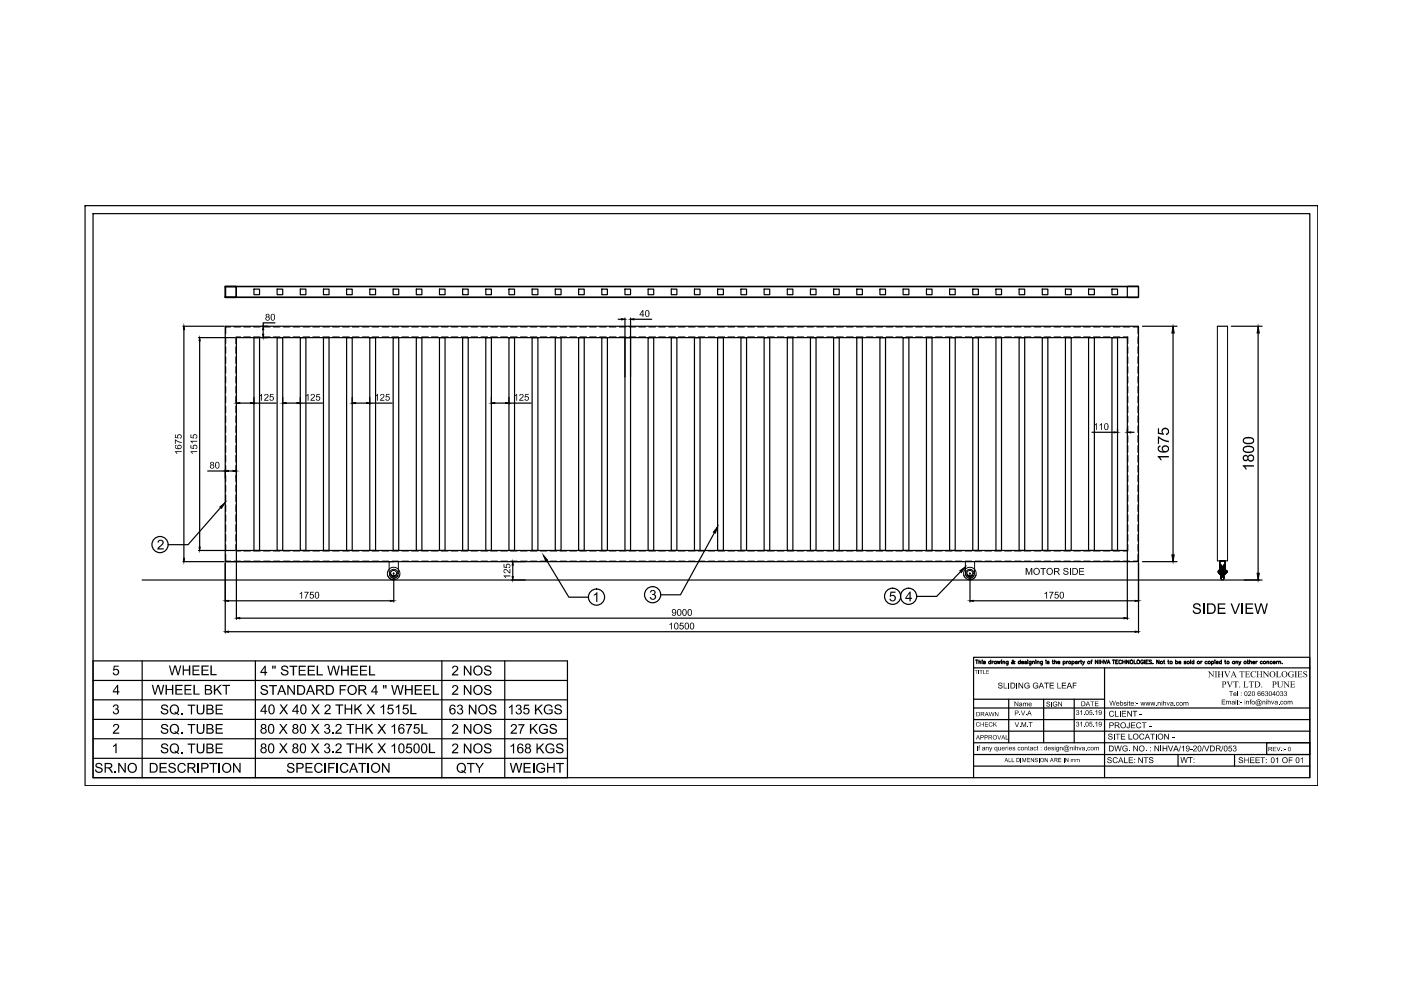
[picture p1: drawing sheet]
<svg xmlns="http://www.w3.org/2000/svg" width="297mm" height="210mm" viewBox="0 0 297 210" stroke-linecap="round" stroke-linejoin="round" font-family="sans-serif">
<!-- layer: 0 -->
<g fill="none" stroke="#000" stroke-width=".25">
<path d="M18 43.6h261.4v123h-261.4zM19.7 45.3h258v119.6h-258zM38.8 69.2h8.7M39 69.9v48.5M42.1 71.6h7.8M42.3 72.3v43.7M47.7 62.9l.2 .2h2.1l.1-.2M47.8 69.2h193.6v49.9h-193.6zM47.8 60.7h193.6v2.4h-193.6zM47.8 60.8h193.6M47.8 62.9l.1 .1M47.8 71.5v1.4"/>
<path d="M47.8 73.5v1.4M47.8 75.6v1.4M47.8 77.7v1.4M47.8 79.8v1.4M47.9 60.7l-.2 .2M47.9 60.8l-.1 2.1M48.9 69.3h-1.1v1.4M49.6 69.3h1.4M49.9 60.7l.2 .2M49.9 60.8l.1 .1M50 62.9l-.1 .1M50 60.9v2"/>
<path d="M50 73.5v1.4M50 75.6v1.4M50 77.7v1.4M50 79.8v1.4M50.1 71.6h188.9v45.1h-188.9zM50.1 60.9v2M51 71.5h-1v1.4M51.7 69.3h1.4M51.7 71.5h1.4M53.8 69.3h1.4M53.8 71.5h1.4M53.8 71.6h1.2v45.1h-1.2z"/>
<path d="M53.8 61.3h1.2v1.2h-1.2zM55.5 69.2h1.2M55.5 71.6h1.2M55.8 69.9v1M55.9 69.3h1.4M55.9 71.5h1.4M58 69.3h1.4M58 71.5h1.4M58.3 68.5h-2.5v.7M58.8 71.6h1.1v45.1h-1.1zM58.8 61.3h1.1v1.2h-1.1zM60.1 69.3h1.4"/>
<path d="M60.1 71.5h1.4M62.1 69.3h1.4M62.1 71.5h1.4M63.7 71.6h1.2v45.1h-1.2zM63.7 61.3h1.2v1.2h-1.2zM64.3 69.3h1.4M64.3 71.5h1.4M66.3 69.3h1.4M66.3 71.5h1.4M68.5 69.3h1.4M68.5 71.5h1.4M68.6 71.6h1.2v45.1h-1.2z"/>
<path d="M68.6 61.3h1.2v1.2h-1.2zM70.5 69.3h1.4M70.5 71.5h1.4M72.6 69.3h1.4M72.6 71.5h1.4M73.5 71.6h1.2v45.1h-1.2zM73.5 61.3h1.2v1.2h-1.2zM74.7 69.3h1.4M74.7 71.5h1.4M76.8 69.3h1.4M76.8 71.5h1.4M78.4 71.6h1.2v45.1h-1.2z"/>
<path d="M78.4 61.3h1.2v1.2h-1.2zM78.9 69.3h1.4M78.9 71.5h1.4M81 69.3h1.4M81 71.5h1.4M83.1 69.3h1.4M83.1 71.5h1.4M83.4 71.6h1.1v45.1h-1.1zM83.4 61.3h1.1v1.2h-1.1zM85.2 69.3h1.4M85.2 71.5h1.4M87.3 69.3h1.4"/>
<path d="M87.3 71.5h1.4M88.3 71.6h1.2v45.1h-1.2zM88.3 61.3h1.2v1.2h-1.2zM89.4 69.3h1.4M89.4 71.5h1.4M91.5 69.3h1.4M91.5 71.5h1.4M93.2 71.6h1.2v45.1h-1.2zM93.2 61.3h1.2v1.2h-1.2zM93.6 69.3h1.4M93.6 71.5h1.4M95.7 69.3h1.4"/>
<path d="M95.7 71.5h1.4M97.8 69.3h1.4M97.8 71.5h1.4M98.1 71.6h1.2v45.1h-1.2zM98.1 61.3h1.2v1.2h-1.2zM99.9 69.3h1.4M99.9 71.5h1.4M102 69.3h1.4M102 71.5h1.4M103 71.6h1.2v45.1h-1.2zM103 61.3h1.2v1.2h-1.2zM104.1 69.3h1.4"/>
<path d="M104.1 71.5h1.4M106.2 69.3h1.4M106.2 71.5h1.4M107.9 71.6h1.2v45.1h-1.2zM107.9 61.3h1.2v1.2h-1.2zM108.2 69.3h1.4M108.2 71.5h1.4M110.4 69.3h1.4M110.4 71.5h1.4M112.4 69.3h1.4M112.4 71.5h1.4M112.8 71.6h1.2v45.1h-1.2z"/>
<path d="M112.8 61.3h1.2v1.2h-1.2zM114.6 69.3h1.4M114.6 71.5h1.4M116.6 69.3h1.4M116.6 71.5h1.4M117.7 71.6h1.3v45.1h-1.3zM117.7 61.3h1.3v1.2h-1.3zM118.7 69.3h1.4M118.7 71.5h1.4M120.8 69.3h1.4M120.8 71.5h1.4M122.7 71.6h1.2v45.1h-1.2z"/>
<path d="M122.7 61.3h1.2v1.2h-1.2zM122.9 69.3h1.4M122.9 71.5h1.4M125 69.3h1.4M125 71.5h1.4M127.1 69.3h1.4M127.1 71.5h1.4M127.6 71.6h1.2v45.1h-1.2zM127.6 61.3h1.2v1.2h-1.2zM129.2 69.3h1.4M129.2 71.5h1.4M131.1 67.7h.7"/>
<path d="M131.3 69.3h1.4M131.3 71.5h1.4M132.5 71.6h1.2v45.1h-1.2zM132.5 61.3h1.2v1.2h-1.2zM132.5 67.4v12.5M133.4 69.3h1.4M133.4 71.5h1.4M133.7 67.4v12.5M134.4 67.7h3.8M135.5 69.3h1.4M135.5 71.5h1.4M137.4 71.6h1.2v45.1h-1.2z"/>
<path d="M137.4 61.3h1.2v1.2h-1.2zM137.6 69.3h1.4M137.6 71.5h1.4M139.7 69.3h1.4M139.7 71.5h1.4M141.8 69.3h1.4M141.8 71.5h1.4M142.3 71.6h1.2v45.1h-1.2zM142.3 61.3h1.2v1.2h-1.2zM143.8 69.3h1.4M143.8 71.5h1.4M146 69.3h1.4"/>
<path d="M146 71.5h1.4M147.2 71.6h1.2v45.1h-1.2zM147.2 61.3h1.2v1.2h-1.2zM148 69.3h1.4M148 71.5h1.4M150.2 69.3h1.4M150.2 71.5h1.4M152.1 71.6h1.3v45.1h-1.3zM152.1 61.3h1.3v1.2h-1.3zM152.2 69.3h1.4M152.2 71.5h1.4M154.3 69.3h1.4"/>
<path d="M154.3 71.5h1.4M156.4 69.3h1.4M156.4 71.5h1.4M157.1 71.6h1.2v45.1h-1.2zM157.1 61.3h1.2v1.2h-1.2zM158.5 69.3h1.4M158.5 71.5h1.4M160.6 69.3h1.4M160.6 71.5h1.4M162 71.6h1.2v45.1h-1.2zM162 61.3h1.2v1.2h-1.2zM162.7 69.3h1.4"/>
<path d="M162.7 71.5h1.4M164.8 69.3h1.4M164.8 71.5h1.4M166.9 71.6h1.2v45.1h-1.2zM166.9 61.3h1.2v1.2h-1.2zM166.9 69.3h1.4M166.9 71.5h1.4M169 69.3h1.4M169 71.5h1.4M171.1 69.3h1.4M171.1 71.5h1.4M171.8 71.6h1.2v45.1h-1.2z"/>
<path d="M171.8 61.3h1.2v1.2h-1.2zM173.2 69.3h1.4M173.2 71.5h1.4M175.3 69.3h1.4M175.3 71.5h1.4M176.7 71.6h1.2v45.1h-1.2zM176.7 61.3h1.2v1.2h-1.2zM177.4 69.3h1.4M177.4 71.5h1.4M179.5 69.3h1.4M179.5 71.5h1.4M181.6 69.3h1.4"/>
<path d="M181.6 71.5h1.4M181.7 71.6h1.1v45.1h-1.1zM181.7 61.3h1.1v1.2h-1.1zM183.7 69.3h1.4M183.7 71.5h1.4M185.8 69.3h1.4M185.8 71.5h1.4M186.6 71.6h1.1v45.1h-1.1zM186.6 61.3h1.1v1.2h-1.1zM187.9 69.3h1.4M187.9 71.5h1.4M189.9 69.3h1.4"/>
<path d="M189.9 71.5h1.4M191.5 71.6h1.2v45.1h-1.2zM191.5 61.3h1.2v1.2h-1.2zM192.1 69.3h1.4M192.1 71.5h1.4M194.1 69.3h1.4M194.1 71.5h1.4M196.3 69.3h1.4M196.3 71.5h1.4M196.4 71.6h1.2v45.1h-1.2zM196.4 61.3h1.2v1.2h-1.2zM198.3 69.3h1.4"/>
<path d="M198.3 71.5h1.4M200.4 69.3h1.4M200.4 71.5h1.4M201.3 71.6h1.2v45.1h-1.2zM201.3 61.3h1.2v1.2h-1.2zM202.5 69.3h1.4M202.5 71.5h1.4M204.6 69.3h1.4M204.6 71.5h1.4M206.2 71.6h1.2v45.1h-1.2zM206.2 61.3h1.2v1.2h-1.2zM206.7 69.3h1.4"/>
<path d="M206.7 71.5h1.4M208.8 69.3h1.4M208.8 71.5h1.4M210.9 69.3h1.4M210.9 71.5h1.4M211.2 71.6h1.1v45.1h-1.1zM211.2 61.3h1.1v1.2h-1.1zM213 69.3h1.4M213 71.5h1.4M215.1 69.3h1.4M215.1 71.5h1.4M216.1 71.6h1.2v45.1h-1.2z"/>
<path d="M216.1 61.3h1.2v1.2h-1.2zM217.2 69.3h1.4M217.2 71.5h1.4M219.3 69.3h1.4M219.3 71.5h1.4M221 71.6h1.2v45.1h-1.2zM221 61.3h1.2v1.2h-1.2zM221.4 69.3h1.4M221.4 71.5h1.4M223.5 69.3h1.4M223.5 71.5h1.4M225.6 69.3h1.3"/>
<path d="M225.6 71.5h1.3M225.9 71.6h1.2v45.1h-1.2zM225.9 61.3h1.2v1.2h-1.2zM227.7 69.3h1.4M227.7 71.5h1.4M229.7 69.3h1.4M229.7 71.5h1.4M230.8 71.6h1.2v45.1h-1.2zM230.8 61.3h1.2v1.2h-1.2zM231.9 69.3h1.4M231.9 71.5h1.4M233.9 69.3h1.4"/>
<path d="M233.9 71.5h1.4M235.8 71.6h1.1v45.1h-1.1zM235.8 61.3h1.1v1.2h-1.1zM236.1 69.3h1.3M236.1 71.5h1.3M238.1 69.3h1.4M238.1 71.5h1v1.4M239 62.9l.2 .2h2.1M239.1 73.5v1.4M239.1 75.6v1.4M239.1 77.7v1.4M239.1 79.8v1.4"/>
<path d="M239.2 60.7l-.2 .2v2M240.2 69.3h1.1v1.4M241.2 60.7l.2 .2v2l-193.6 .1M241.3 71.5v1.4M241.3 73.5v1.4M241.3 75.6v1.4M241.3 77.7v1.4M241.3 79.8v1.4M241.4 62.9l-.2 .2M242.2 69.2h7.4M248.7 70.6v47M258.1 69.2h2.2"/>
<path d="M261.1 69.2h6.5M266.7 70.6v50.9M44 99.9h3.8M47.8 99.6v1.8M47.8 81.9v1.4M47.8 84v1.4M47.8 86.1v1.4M47.8 88.2v1.4M47.8 90.3v1.4M47.8 92.4v1.4M47.8 94.5v1.4M47.8 96.6v1.4"/>
<path d="M47.8 98.7v1.4M48.4 99.9h1M50 81.9v1.4M50 84v1.4M50 86.1v1.4M50 88.2v1.4M50 90.3v1.4M50 92.4v1.4M50 94.5v1.4M50 96.6v1.4M50 98.7v1.4M50.1 84.2v1.5"/>
<path d="M50.1 99.6v1.8M50.8 85.5h2.3M53.8 84.2v1.5M53.8 85.5h4.7M59.9 84.2v1.5M60.7 85.5h2.2M63.7 85.5h4.7M63.7 84.2v1.5M74.7 84.2v1.5M75.4 85.5h2.3M78.4 85.5h4.7M78.4 84.2v1.5"/>
<path d="M104.2 84.2v1.5M104.9 85.5h2.3M107.9 85.5h4.7M107.9 84.2v1.5M231.5 91.7h4.7M236.9 90.9v1M239 90.9v1M239.1 81.9v1.4M239.1 84v1.4M239.1 86.1v1.4M239.1 88.2v1.4M239.1 90.3v1.4"/>
<path d="M239.1 92.4v1.4M239.1 94.5v1.4M239.1 96.6v1.4M239.1 98.7v1.4M239.7 91.7h.8M241.3 81.9v1.4M241.3 84v1.4M241.3 86.1v1.4M241.3 88.2v1.4M241.3 90.3v1.4M241.3 92.4v1.4M241.3 94.5v1.4"/>
<path d="M241.3 96.6v1.4M241.3 98.7v1.4M38.8 119.1h8.7M42.1 116.7h7.8M46.8 107.6l-6.9 7.9h-4.3M47.8 119.3v14.9M47.8 119.1h35.7M47.8 117.5v1.5h1.1M47.8 100.8v1.4M47.8 102.9v1.4M47.8 104.9v1.4M47.8 107.1v1.4"/>
<path d="M47.8 109.1v1.4M47.8 111.3v1.3M47.8 113.3v1.4M47.8 115.4v1.4M49.6 119h1.4M50 115.4v1.4h1M50 100.8v1.4M50 102.9v1.4M50 104.9v1.4M50 107.1v1.4M50 109.1v1.4M50 111.3v1.3"/>
<path d="M50 113.3v1.4M50.1 116.9v14.4M51.7 119h1.4M51.7 116.8h1.4M53.8 119h1.4M53.8 116.8h1.4M55.9 119h1.4M55.9 116.8h1.4M58 119h1.4M58 116.8h1.4M60.1 119h1.4M60.1 116.8h1.4"/>
<path d="M62.1 119h1.4M62.1 116.8h1.4M64.3 119h1.4M64.3 116.8h1.4M66.3 119h1.4M66.3 116.8h1.4M68.5 119h1.4M68.5 116.8h1.4M70.5 119h1.4M70.5 116.8h1.4M72.6 119h1.4M72.6 116.8h1.4"/>
<path d="M74.7 119h1.4M74.7 116.8h1.4M76.8 119h1.4M76.8 116.8h1.4M78.9 119h1.4M78.9 116.8h1.4M81 119h1.4M81 116.8h1.4M83.1 119h1.4M83.1 116.8h1.4M85.2 119h1.4M85.2 116.8h1.4"/>
<path d="M87.3 119h1.4M87.3 116.8h1.4M89.4 119h1.4M89.4 116.8h1.4M91.5 119h1.4M91.5 116.8h1.4M93.6 119h1.4M93.6 116.8h1.4M95.7 119h1.4M95.7 116.8h1.4M97.8 119h1.4M97.8 116.8h1.4"/>
<path d="M99.9 119h1.4M99.9 116.8h1.4M102 119h1.4M102 116.8h1.4M104.1 119h1.4M104.1 116.8h1.4M106.2 119h1.4M106.2 116.8h1.4M108.2 119h1.4M108.2 116.8h1.4M108.5 119.1h2.8M108.7 119.8v2.5"/>
<path d="M110.4 119h1.4M110.4 116.8h1.4M112.4 119h1.4M112.4 116.8h1.4M114.6 119h1.4M114.6 116.8h1.4M116 118.9l4.6 7.7h4.2M116.6 119h1.4M116.6 116.8h1.4M118.7 119h1.4M118.7 116.8h1.4M120.8 119h1.4"/>
<path d="M120.8 116.8h1.4M122.9 119h1.4M122.9 116.8h1.4M125 119h1.4M125 116.8h1.4M127.1 119h1.4M127.1 116.8h1.4M129.2 119h1.4M129.2 116.8h1.4M131.3 119h1.4M131.3 116.8h1.4M133.4 119h1.4"/>
<path d="M133.4 116.8h1.4M135.5 119h1.4M135.5 116.8h1.4M137.6 119h1.4M137.6 116.8h1.4M139.7 119h1.4M139.7 116.8h1.4M141.8 119h1.4M141.8 116.8h1.4M143.8 119h1.4M143.8 116.8h1.4M146 119h1.4"/>
<path d="M146 116.8h1.4M148 119h1.4M148 116.8h1.4M150.2 119h1.4M150.2 116.8h1.4M151.5 112.9l-7.2 13.2h-4.2M152.2 119h1.4M152.2 116.8h1.4M154.3 119h1.4M154.3 116.8h1.4M156.4 119h1.4M156.4 116.8h1.4"/>
<path d="M158.5 119h1.4M158.5 116.8h1.4M160.6 119h1.4M160.6 116.8h1.4M162.7 119h1.4M162.7 116.8h1.4M164.8 119h1.4M164.8 116.8h1.4M166.9 119h1.4M166.9 116.8h1.4M169 119h1.4M169 116.8h1.4"/>
<path d="M171.1 119h1.4M171.1 116.8h1.4M173.2 119h1.4M173.2 116.8h1.4M175.3 119h1.4M175.3 116.8h1.4M177.4 119h1.4M177.4 116.8h1.4M179.5 119h1.4M179.5 116.8h1.4M181.6 119h1.4M181.6 116.8h1.4"/>
<path d="M183.7 119h1.4M183.7 116.8h1.4M185.8 119h1.4M185.8 116.8h1.4M187.9 119h1.4M187.9 116.8h1.4M189.9 119h1.4M189.9 116.8h1.4M192.1 119h1.4M192.1 116.8h1.4M194.1 119h1.4M194.1 116.8h1.4"/>
<path d="M196.3 119h1.4M196.3 116.8h1.4M198.3 119h1.4M198.3 116.8h1.4M200.4 119h1.4M200.4 116.8h1.4M202.5 119h1.4M202.5 116.8h1.4M204.6 119h1.4M204.6 116.8h1.4M206.7 119h1.4M206.7 116.8h1.4"/>
<path d="M208.8 119h1.4M208.8 116.8h1.4M210.9 119h1.4M210.9 116.8h1.4M213 119h1.4M213 116.8h1.4M215.1 119h1.4M215.1 116.8h1.4M217.2 119h1.4M217.2 116.8h1.4M219.3 119h1.4M219.3 116.8h1.4"/>
<path d="M221.4 119h1.4M221.4 116.8h1.4M223.5 119h1.4M223.5 116.8h1.4M225.6 119h1.3M225.6 116.8h1.3M227.7 119h1.4M227.7 116.8h1.4M229.7 119h1.4M229.7 116.8h1.4M231.9 119h1.4M231.9 116.8h1.4"/>
<path d="M233.9 119h1.4M233.9 116.8h1.4M236.1 119h1.3M236.1 116.8h1.3M238.1 119h1.4M239 116.9v14.4M239.1 115.4v1.4h-1M239.1 100.8v1.4M239.1 102.9v1.4M239.1 104.9v1.4M239.1 107.1v1.4M239.1 109.1v1.4"/>
<path d="M239.1 111.3v1.3M239.1 113.3v1.4M241.3 117.5v1.5h-1.1M241.3 100.8v1.4M241.3 102.9v1.4M241.3 104.9v1.4M241.3 107.1v1.4M241.3 109.1v1.4M241.3 111.3v1.3M241.3 113.3v1.4M241.3 115.4v1.4M241.4 119.3v14.9"/>
<path d="M242.2 119.1h7.4M30.1 123h237.5M48.4 133.9h192.3M48.4 127.4h34.4M50.8 131.1h187.5M83.5 121.9v5.7M203.7 121.2l-5.1 5.2h-4.2M205.7 121.9v5.7M206.4 127.4h34.3M206.8 140h.5M207.1 140v.7M207.6 140v.7"/>
<path d="M208.2 140h.1M210.1 140v.7M212.3 140h.1M216.3 140v.7M217.9 140h.1M219.6 140h.1M221.7 140h.1M223.2 140v.6l.2 .1M223.6 140v.7M229.2 140v.6l.2 .1M231.6 140l-.2 .1v.6M232.7 140v.7l-.5-.7v.7"/>
<path d="M233 140v.7M233.3 140v.7M233.9 140v.7M234.1 140l.3 .7 .3-.7M235.8 140h.6M236.1 140v.7M237 140h-.4v.7h.4M238 140v.7M238.5 140v.7M239.4 140v.7l-.6-.7v.7M240.5 140v.7h.4M242.7 140v.7"/>
<path d="M243.5 140h-.5v.7h.5M245.7 140v.7l-.5-.7v.7M246.8 140v.6l.2 .1M247.7 140v.6l.2 .1M249.3 140v.7M252.4 140v.7M253.1 140v.7M257.6 140h.1M259 140v.7M259.8 140v.6l.1 .1M264.5 140v.7h.2M264.9 140v.7"/>
<path d="M19.7 140.1h100.6v24.8h-100.6zM19.7 156.6h100.6M19.7 152.5h100.6M19.7 148.4h100.6M19.7 144.3h100.6M30.1 140.1v24.8M54.1 140.1v24.8M93.7 140.1v24.8M107 140.1v24.8M206.4 152.6h71.3M206.4 157.5h71.3M206.4 155h71.3"/>
<path d="M206.4 150.1h71.3M206.4 141.6v23.3M206.4 148.3h27.8M206.4 160h71.3M207.6 140.4l.1-.2 .2 .1v.4M208.2 140.3v.4M208.9 140.3h-.4v.1l.4 .2h-.4M210.1 140.3a.26 .26 0 0 0-.4 0 .26 .26 0 0 0 0 .4 .26 .26 0 0 0 .4-.1M210.4 140.2v.5M210.7 140.2l-.3 .2M211.2 140.3a.26 .26 0 0 0-.3 0 .26 .26 0 0 0 0 .4 .26 .26 0 0 0 .3-.1M211.2 140.2v.5"/>
<path d="M211.5 140.2l.1 .5 .2-.5 .1 .5 .2-.5M212.3 140.3v.4M212.6 140.4l.3-.2 .1 .5M212.6 140.2v.5M213.7 140.2v.7l-.3 .1M213.7 140.3a.26 .26 0 0 0-.3 0 .26 .26 0 0 0 0 .4 .26 .26 0 0 0 .3-.1M213.9 148.3v9.2M215.2 140.3l-.1-.1a.49 .49 0 0 1-.6 .5v-.3l.3-.2v-.2l-.1 .3 .3 .4h.2M216.3 140.3a.24 .24 0 0 0-.3 0 .24 .24 0 0 0 0 .4 .24 .24 0 0 0 .3-.1M216.6 140.4h.4a.25 .25 0 0 0-.3-.2 .25 .25 0 0 0-.1 .3 .25 .25 0 0 0 .3 .2l.1-.1M217.6 140.3h-.3v.1l.3 .2h-.3M217.9 140.3v.4"/>
<path d="M218.6 140.2v.7l-.3 .1M218.6 140.3a.24 .24 0 0 0-.3 0 .24 .24 0 0 0 0 .4 .24 .24 0 0 0 .3-.1M218.9 140.4l.2-.2 .2 .1v.4M218.9 140.2v.5M219.6 140.3v.4M219.9 140.4l.4-.1v.4M219.9 140.2v.5M221 140.2v.7l-.3 .1M221 140.3a.26 .26 0 0 0-.4 0 .26 .26 0 0 0 0 .4 .26 .26 0 0 0 .4-.1M221.3 148.3v9.2M221.8 140.3v.4M222.4 140.3h-.3v.1l.3 .2h-.4"/>
<path d="M223.1 140.2h.3M223.6 140.4l.3-.2 .1 .5M224.2 140.4h.5a.25 .25 0 0 0-.3-.2 .25 .25 0 0 0-.2 .3 .25 .25 0 0 0 .3 .2l.2-.1M225.4 140.3a.24 .24 0 0 1 .4 0 .24 .24 0 0 1 0 .4 .24 .24 0 0 1-.4-.1M225.4 140.2v.8M226.1 140.2v.5M226.4 140.2l-.3 .2M227.3 140.3a.26 .26 0 0 1 .4 0 .26 .26 0 0 1 0 .4 .26 .26 0 0 1-.4-.1M227.3 140.2v.8M227.8 148.3v9.2M228 140.4h.4a.25 .25 0 0 0-.3-.2 .25 .25 0 0 0-.1 .3 .25 .25 0 0 0 .3 .2l.1-.1M228.7 140.2v.5"/>
<path d="M229 140.2l-.3 .2M229.1 140.2h.2M229.5 140.2l.2 .5 .3-.5M229.7 140.7l-.2 .3M231.3 140.2h.2M233.3 140.3h.6M234.2 141.6v23.3M234.7 140.7l.3-.7 .3 .7M234.8 140.5h.4M236.6 140.3h.3M237.8 140.1a.31 .31 0 0 0-.4-.1 .31 .31 0 0 0-.2 .4 .29 .29 0 0 0 .3 .3 .29 .29 0 0 0 .3-.2M238 140.3h.5"/>
<path d="M242.4 140.1a.32 .32 0 0 0-.5 0 .32 .32 0 0 0 0 .5 .32 .32 0 0 0 .5-.1l-.2-.1M243 140.3h.2M244.1 140.1l-.1-.1-.4 .1 .5 .3v.3l-.5-.1M244.4 140.7h.1M246.7 140.2h.2M247.6 140.2h.3M249.3 140.3a.26 .26 0 0 1 .3 0 .26 .26 0 0 1 0 .4 .26 .26 0 0 1-.3-.1M249.8 160v2.4M249.9 140.4h.5l-.1-.1a.24 .24 0 0 0-.3 0 .24 .24 0 0 0 0 .4 .24 .24 0 0 0 .4-.1M251.5 140.3h-.4v.1l.4 .2-.1 .1-.3-.1M253.1 140.3a.24 .24 0 0 0-.3 0 .24 .24 0 0 0 0 .4 .24 .24 0 0 0 .3-.1M254.6 140.2v.5"/>
<path d="M254.9 140.2l-.3 .2M255.9 140.3a.26 .26 0 0 0-.3 0 .26 .26 0 0 0 0 .4 .26 .26 0 0 0 .3-.1M256.9 140.3a.26 .26 0 0 1 .4 0 .26 .26 0 0 1 0 .4 .26 .26 0 0 1-.4-.1M256.9 140.2v.8M257.6 140.3v.4M257.9 140.4h.4v-.1a.25 .25 0 0 0-.4 0 .25 .25 0 0 0 0 .3 .25 .25 0 0 0 .4 0M259 140.3a.24 .24 0 0 0-.4 0 .24 .24 0 0 0 0 .4 .24 .24 0 0 0 .4-.1M259.6 140.2h.3M261.7 140.3a.26 .26 0 0 0-.3 0 .26 .26 0 0 0 0 .4 .26 .26 0 0 0 .3-.1M261.7 140.2v.5M261.7 160v2.4M262 140.4l.3-.2 .1 .5"/>
<path d="M262 140.2v.5M262.6 140.2l.3 .5 .2-.5M262.9 140.7l-.3 .3M264.4 140.2h.3M264.9 140.4l.2-.2 .2 .1v.4M265.6 140.4h.4a.24 .24 0 0 0-.3-.2 .24 .24 0 0 0-.1 .4h.4M266.3 140.2v.5M266.6 140.2l-.3 .2M267.6 140.3a.24 .24 0 0 0-.3 0 .24 .24 0 0 0 0 .4 .24 .24 0 0 0 .3-.1M268.6 157.5h9.1v2.5h-9.1zM268.6 140.4l.2-.2 .2 .1v.4M268.6 140.2v.5"/>
<path d="M269.7 140.3a.24 .24 0 0 0-.3 0 .24 .24 0 0 0 0 .4 .24 .24 0 0 0 .3-.1M269.9 140.4h.5a.25 .25 0 0 0-.3-.2 .25 .25 0 0 0-.2 .3 .25 .25 0 0 0 .3 .2l.2-.1M270.6 140.2v.5M270.9 140.2l-.3 .2M271.1 140.4l.2-.2 .2 .1v.4M271.1 140.2v.5M271.9 140.7h.1M277.7 141.6h-71.3v-2.2h71.3v25.5M19.7 160.8h100.6M42 161.8v2M46.5 161.8v2M69 161.8v2"/>
<path d="M78.1 161.8v2M113.1 161.8v2M206.4 162.4h71.3"/>
<circle cx="33.9" cy="115.5" r="1.71"/>
<circle cx="126.5" cy="126.6" r="1.71"/>
<circle cx="138.4" cy="126.1" r="1.71"/>
<circle cx="189.3" cy="126.4" r="1.71"/>
<circle cx="192.6" cy="126.4" r="1.71"/>
<circle cx="259.2" cy="122.7" r=".32"/>
<circle cx="226.8" cy="140.5" r=".26"/>
<circle cx="230.8" cy="140.5" r=".27"/>
<circle cx="239.9" cy="140.3" r=".35"/>
<circle cx="241.3" cy="140.3" r=".35"/>
<circle cx="246.3" cy="140.5" r=".27"/>
<circle cx="248.3" cy="140.5" r=".26"/>
<circle cx="251.9" cy="140.5" r=".27"/>
<circle cx="254.1" cy="140.5" r=".27"/>
<circle cx="256.4" cy="140.5" r=".26"/>
<circle cx="260.4" cy="140.5" r=".26"/>
<circle cx="264" cy="140.5" r=".27"/>
<circle cx="268.1" cy="140.5" r=".27"/>
</g>
<g fill="#000" stroke="#000" stroke-width=".21">
<path d="M39 69.2l.1 .7h-.2zM42.3 71.6l.2 .7h-.3zM55.7 70.9h.2l-.1 .7zM55.8 69.2l.1 .7h-.2zM131.8 67.6l.7 .1-.7 .1zM133.7 67.7l.7-.1v.2zM248.7 69.2l.3 1.4h-.5zM266.7 69.2l.3 1.4h-.5zM47.8 99.9l.6-.2v.2zM49.4 99.7l.7 .2h-.7zM50.1 85.5l.7-.2v.3zM53.1 85.3l.7 .2-.7 .1z"/>
<path d="M59.9 85.5l.8-.2v.3zM62.9 85.3l.8 .2-.8 .1zM74.7 85.5l.7-.2v.3zM77.7 85.3l.7 .2-.7 .1zM104.2 85.5l.7-.2v.3zM107.2 85.3l.7 .2-.7 .1zM236.2 91.6l.7 .1-.7 .1zM239 91.7l.7-.1v.2zM38.9 118.4h.2l-.1 .7zM42.2 116h.3l-.2 .7zM46.6 107.5l1.2-.9-.9 1.2zM108.7 119.1l.1 .7h-.2z"/>
<path d="M115.2 117.7l.9 1.1-.4 .2zM152.1 111.7l-.4 1.3-.4-.2zM248.5 117.6h.5l-.3 1.5zM47.8 133.9l.6-.1v.3zM47.8 127.4l.6-.1v.2zM50.1 131.1l.7-.2v.3zM82.8 127.3l.7 .1-.7 .1zM108.6 122.3h.2l-.1 .7zM203.5 121l1.2-.8-.9 1.2zM205.7 127.4l.7-.1v.2zM238.3 130.9l.7 .2-.7 .1zM240.7 133.8l.7 .1-.7 .2z"/>
<path d="M240.7 127.3l.7 .1-.7 .1zM266.5 121.5h.5l-.3 1.5z"/>
</g>
<g fill="#000">
<path d="M37.1 93.2l.8 .4 .6 .1v.2l-.6-.1-.6-.4v.7h-.2zM37.1 92.1h.2v.6l.3 .1-.1-.4 .2-.2 .6-.1 .2 .3v.3l-.4 .3v-.2h.2a.31 .31 0 0 0-.1-.5 .31 .31 0 0 0-.4 .1 .31 .31 0 0 0 0 .4v.2l-.7-.2zM37.1 95.7h1.4v.1h-1.1l.2 .3-.2 .1zM40.4 94.4h.2v.5l.4 .1-.1-.2 .1-.4 .5-.1 .3 .2v.5l-.4 .2v-.2h.3a.32 .32 0 0 0-.2-.5 .32 .32 0 0 0-.4 .1 .32 .32 0 0 0 0 .4v.2l-.7-.2zM40.4 92.1h.2v.6l.4 .1-.1-.3v-.3l.2-.1h.5l.2 .3v.4l-.4 .2 .1-.2a.31 .31 0 0 0 .1-.5 .31 .31 0 0 0-.5 0 .31 .31 0 0 0 0 .5v.2l-.7-.2zM40.4 95.7h1.4v.1h-1.1l.2 .3-.2 .1zM40.4 93.5h1.4v.1h-1.1l.2 .3-.2 .1zM55 83.9l.5-.4v1.5h-.1v-1.2l-.3 .2zM56.1 83.7l.2-.2 .6 .2v.4l-.7 .7h.7v.2h-.9l.1-.4 .5-.4a.28 .28 0 0 0 .1-.5 .28 .28 0 0 0-.5 .2h-.2zM57.3 83.5h.7v.2h-.6v.4l.3-.1 .4 .4-.1 .3-.3 .3-.4-.1-.2-.3h.2a.31 .31 0 0 0 .5 .1 .31 .31 0 0 0 0-.5 .31 .31 0 0 0-.5 .1h-.1zM64.9 83.9l.5-.4v1.5h-.2v-1.2l-.3 .2zM65.9 83.7l.2-.2 .6 .2v.5l-.6 .6h.7v.2h-1l.1-.3 .6-.6a.27 .27 0 0 0-.1-.5 .27 .27 0 0 0-.4 .3h-.1z"/>
<path d="M67.1 83.5h.7v.2h-.5l-.1 .4h.5l.2 .5-.2 .3-.5 .1-.2-.3 .1-.2a.29 .29 0 0 0 .5 .2 .29 .29 0 0 0 0-.4 .29 .29 0 0 0-.4 0h-.2zM79.6 83.9l.5-.4v1.5h-.1v-1.2l-.3 .2zM80.6 83.7l.3-.2 .5 .2v.5l-.6 .6h.7v.2h-.9l.1-.4 .6-.5a.28 .28 0 0 0-.2-.5 .28 .28 0 0 0-.3 .3h-.2zM81.9 83.5h.7v.2h-.6l-.1 .4 .5-.1 .2 .3v.5l-.3 .2h-.3l-.3-.4 .2-.1 .1 .3a.32 .32 0 0 0 .4-.1 .32 .32 0 0 0 0-.4 .32 .32 0 0 0-.5 0h-.2zM109.1 83.9l.5-.4v1.5h-.1v-1.2l-.3 .2zM110.2 83.7l.2-.2 .6 .2v.5l-.7 .6h.7v.2h-.9l.1-.3 .5-.6a.27 .27 0 0 0-.1-.4 .27 .27 0 0 0-.3 .2h-.2zM111.4 83.5h.7v.2h-.6l-.1 .4h.6l.1 .5-.2 .3-.4 .1-.3-.3 .2-.1a.32 .32 0 0 0 .5 .1 .32 .32 0 0 0 0-.5 .32 .32 0 0 0-.5 .1h-.2zM232 90.1l.5-.4v1.4h-.1v-1.1l-.4 .3zM233.1 90.1l.5-.4v1.4h-.1v-1.1l-.3 .3zM245.5 92.5l1.5 .8 .8 .1v.4l-1.1-.3-1-.6v1.2h-.2zM245.5 90.8h.2v.9l.7 .2-.1-.3 .1-.6 .4-.3h.6l.4 .4v.8l-.2 .3h-.4v-.3l.3-.1 .2-.4-.3-.3-.5-.1-.4 .4 .2 .8-1.2-.2zM245.4 96.7h2.4v.3h-1.8l.3 .6h-.3l-.6-.7z"/>
<path d="M263.5 98.6h2.4v.3h-1.9l.4 .6h-.3l-.6-.7zM33.5 114.7l.4-.3 .5 .1 .2 .2v.7l-.9 .8h1v.3h-1.3l.1-.5 1-.9-.3-.5-.4 .1-.1 .4-.3-.1zM63.5 125.8l.6-.3v1.4h-.2v-1.1l-.3 .2zM64.5 125.5h.9l-.5 1.4h-.2l.1-.5 .4-.8h-.7zM65.8 125.5h.7v.1h-.5l-.1 .4h.5l.2 .3-.1 .4-.2 .2h-.4l-.3-.4h.2l.2 .3 .3-.2a.32 .32 0 0 0 0-.4 .32 .32 0 0 0-.5 0h-.1zM106.8 119.6h.1v.5l.5 .1-.2-.2 .2-.4 .6-.1 .2 .3v.4l-.4 .3v-.2l.2-.1a.32 .32 0 0 0-.1-.4 .32 .32 0 0 0-.4 0 .32 .32 0 0 0 0 .5v.1l-.7-.1zM106.8 120.8l.5-.1 .7 .7v-.7h.2v.9l-.3-.1-.4-.5a.29 .29 0 0 0-.5-.1 .29 .29 0 0 0 .2 .5v.2l-.4-.2zM106.8 122h1.4v.2h-1.1l.2 .3-.2 .1zM125.9 126.1l.8-.5v2h-.3v-1.6l-.5 .3zM137.9 125.3l.3-.2h.4l.4 .3v.4l-.3 .2 .3 .2 .1 .5-.3 .4-.6 .1-.4-.3v-.3h.2l.3 .4h.3l.3-.4-.2-.4h-.4v-.3l.4-.1v-.4l-.3-.1-.4 .3h-.2zM141.9 132.3l.6-.3v1.4h-.2v-1.1l-.3 .2zM144.2 132h.7v.2h-.5l-.1 .4 .4-.1 .3 .3-.1 .5-.3 .2-.5-.2-.1-.2h.2a.29 .29 0 0 0 .5 .1 .29 .29 0 0 0 0-.5 .29 .29 0 0 0-.4 .1h-.2z"/>
<path d="M188.8 125.4h1.1v.3h-.9l-.1 .5 .5-.1 .5 .4v.6l-.4 .4h-.6l-.3-.4v-.1l.2-.1 .3 .4h.3l.3-.5-.1-.3-.3-.2-.7 .2zM217.5 120.4h.3l.4 1.3 .4-1.3h.3v1.5h-.2v-1.2l-.5 1.2h-.1l-.4-1.2v1.2h-.2zM220.6 120.4h1.1v.2h-.4v1.3h-.2v-1.3h-.5zM221.4 125.8l.6-.3v1.4h-.2v-1.1l-.3 .2zM222.5 125.5h.9l-.5 .8-.1 .6h-.2l.1-.3 .4-1h-.6zM223.7 125.5h.7v.1h-.5l-.1 .4 .4-.1 .3 .4-.1 .4-.2 .2-.5-.1-.1-.3 .1 .1a.33 .33 0 0 0 .5 .1 .33 .33 0 0 0 0-.5 .33 .33 0 0 0-.5 0h-.1zM225.6 120.6l.6-.2 .3 .4-.2 .1v-.2l-.3-.1a.23 .23 0 0 0-.4 .1 .23 .23 0 0 0 .3 .3l.5 .2a.49 .49 0 0 1-.1 .7 .49 .49 0 0 1-.7-.2l-.2-.3h.2v.2l.3 .1a.27 .27 0 0 0 .5-.2 .26 .26 0 0 0-.4-.3l-.3-.1a.33 .33 0 0 1-.1-.5zM226.8 120.4h.2v1.5h-.2zM228.8 120.4h1v.2h-.8v.4h.8v.2h-.8v.5h.9v.2h-1.1zM253 128.2l.5-.3h.5l.4 .2 .2 .5h-.3l-.3-.4h-.5a.35 .35 0 0 0-.2 .4 .35 .35 0 0 0 .4 .2l.9 .4v.7l-.5 .3h-.7l-.5-.5v-.2l.3-.1 .2 .5h.6a.38 .38 0 0 0 .3-.5 .38 .38 0 0 0-.5-.2l-.7-.3-.2-.3zM258.2 127.9h1.6v.3h-1.3v.7h1.2v.2h-1.2v.8h1.3v.3h-1.6zM260.9 127.9h.3l.7 2 .7-2h.3l-.9 2.3h-.3z"/>
<path d="M264.1 127.9h1.6v.3h-1.3v.7h1.2v.2h-1.2v.8h1.3v.3h-1.6zM265.9 127.9h.3l.5 1.9 .5-1.9h.3l.6 1.9 .4-1.9h.3l-.6 2.3h-.3l-.5-2-.6 2h-.3zM24.1 149.5l.6-.1 .4 .3v.3l-.3 .3 .3 .2 .2 .3-.4 .6h-.6l-.3-.2-.1-.3 .3-.1 .1 .4h.4a.41 .41 0 0 0 .2-.5 .41 .41 0 0 0-.5-.2l.2-.3a.34 .34 0 0 0 .2-.4 .34 .34 0 0 0-.4-.3 .34 .34 0 0 0-.2 .4h-.3zM24.1 141.1h1.1v.3h-.9l-.1 .5 .6-.1 .5 .5-.1 .5-.3 .3-.4 .1-.4-.1-.2-.5h.3v.1a.46 .46 0 0 0 .7 .1 .46 .46 0 0 0-.1-.7 .46 .46 0 0 0-.6 .1h-.2zM24 158.1l.7-.5v2.1h-.2v-1.6l-.5 .3zM24.1 153.6l.5-.1 .5 .2 .1 .6-.9 1h1v.3h-1.4l.1-.4 .8-.8 .2-.3a.39 .39 0 0 0-.4-.4 .39 .39 0 0 0-.4 .4h-.2zM32.2 145.2h.3l.4 1.8 .5-1.8h.3l.4 1.8 .4-1.8h.3l-.5 2.1h-.3l-.5-1.8-.5 1.8h-.3zM34.2 157.8l.9-.2 .5 .3v.3h-.2l-.2-.3h-.5a.34 .34 0 0 0-.3 .4 .34 .34 0 0 0 .5 .2l.7 .3 .1 .5-.2 .3-.9 .1-.5-.4v-.3h.2l.1 .3 .3 .2 .5-.1a.38 .38 0 0 0 .2-.5 .38 .38 0 0 0-.5-.2l-.7-.2zM34.3 153.7l.3-.2h.6l.4 .3v.3h-.2l-.2-.3-.4-.1a.34 .34 0 0 0-.4 .4 .34 .34 0 0 0 .5 .2l.7 .3 .1 .6-.2 .2-.8 .2-.4-.2-.2-.3v-.2h.2l.2 .4 .4 .1a.38 .38 0 0 0 .5-.4 .38 .38 0 0 0-.5-.4l-.7-.2-.1-.4zM34.3 149.6l.2-.2h.6l.5 .2v.4h-.2l-.2-.4h-.5a.34 .34 0 0 0-.3 .4 .34 .34 0 0 0 .5 .2l.7 .4 .1 .4-.2 .3-.9 .2-.5-.5v-.2l.2-.1 .3 .5h.6a.38 .38 0 0 0 .2-.5 .38 .38 0 0 0-.5-.2l-.7-.3-.1-.3zM35.1 145.2h.3v.9h1v-.9h.3v2.1h-.3v-1h-1v1h-.3zM35.8 141.1h.3l.4 1.8 .5-1.8h.3l.5 1.8 .4-1.8h.2l-.5 2.1h-.3l-.5-1.8-.5 1.8h-.2z"/>
<path d="M37.2 145.2h1.5v.3h-1.2v.6h1.1v.2h-1.1v.8h1.2v.2h-1.5zM38.4 159.4h.3v.3h-.3zM38.4 155.3h.3v.3h-.3zM38.4 151.2h.3v.3h-.3zM38.7 141.1h.3v.8h1v-.8h.3v2.1h-.3v-1h-1v1h-.3zM39.1 145.2h1.5v.3h-1.2v.6h1.1v.2h-1.1v.8h1.2v.2h-1.5zM39.8 157.6h1.6v.3h-.7v1.8h-.2v-1.8h-.7zM39.8 153.5h1.6v.3h-.7v1.8h-.2v-1.8h-.7zM39.8 149.4h1.6v.2h-.7v1.9h-.2v-1.9h-.7zM40.8 141.1h1.5v.3h-1.2v.6h1.1v.2h-1.1v.7h1.2v.3h-1.5zM41 145.2h.3v1.9h1v.2h-1.3zM42.7 141.1h1.5v.3h-1.2v.6h1.2v.2h-1.2v.7h1.3v.3h-1.6z"/>
<path d="M41.7 157.6h.3v1.7l.4 .2 .6-.2 .1-1.7h.2v1.6l-.2 .4-.6 .2-.7-.3zM41.7 153.5h.3v1.6l.3 .3 .7-.2 .1-1.7h.2v1.6l-.2 .3-.8 .2-.4-.2-.2-.4zM41.7 149.4h.3v1.6l.4 .3 .6-.2 .1-1.7h.2v1.6l-.2 .3-.6 .2-.7-.3zM44.6 141.1h.3v1.8h1v.3h-1.3zM45.3 145.2h.3v1.1l1.1-1.1h.3l-.9 .9 1 1.2h-.4l-.7-1-.4 .3v.7h-.3zM45.7 157.6h1.5v.3h-1.2v.6h1.1v.3h-1.1v.7h1.2v.2h-1.5zM45.7 153.5h1.5v.3h-1.2v.6h1.1v.2h-1.1v.7h1.2v.3h-1.5zM45.7 149.4h1.5v.2h-1.2v.7h1.1v.2h-1.1v.7h1.2v.3h-1.5zM47.2 145.2h1.6v.3h-.7v1.8h-.3v-1.8h-.6zM55.3 145.5l.5-.3h.5l.4 .3 .1 .3-.3 .1-.1-.3-.5-.1a.34 .34 0 0 0-.4 .4 .34 .34 0 0 0 .5 .2l.5 .1 .3 .3 .1 .4-.3 .3-.9 .1-.5-.5v-.2h.3l.3 .5h.5a.38 .38 0 0 0 .2-.6 .38 .38 0 0 0-.5-.1l-.6-.3zM57.1 145.2h1.6v.3h-.7v1.8h-.3v-1.8h-.6zM59.2 157.6h.3l.6 .8 .6-.8h.3l-.8 1 .8 1.1h-.3l-.6-.9-.7 .9h-.3l.8-1.1z"/>
<path d="M59.2 153.5h.3l.6 .8 .6-.8h.3l-.8 1 .8 1.1h-.3l-.6-.9-.7 .9h-.3l.8-1.1zM59.3 149.4h.3l.6 .8 .5-.8h.3l-.7 .9 .8 1.1h-.4l-.5-.9-.7 .9h-.3l.8-1zM59.7 141.3l.5-.2h.5l.3 .3 .1 .3h-.2l-.3-.3h-.4a.33 .33 0 0 0-.3 .3 .33 .33 0 0 0 .5 .3l.7 .3 .1 .5-.2 .3-.9 .1-.4-.2-.2-.4 .3-.1 .2 .4 .5 .1a.32 .32 0 0 0 .4-.4 .32 .32 0 0 0-.4-.3l-.8-.4-.1-.3zM60.9 145.2h.3l1.1 1.7v-1.7h.2v2.1h-.2l-1.1-1.6v1.6h-.3zM61.4 141.1h1.6v.3h-.6v1.8h-.3v-1.8h-.7zM63.3 141.1h1.5v.3h-1.2v.6h1.1v.2h-1.1v.8h1.3v.2h-1.6zM65.2 141.1h1.6v.3h-1.3v.6h1.2v.2h-1.2v.8h1.3v.2h-1.6zM66 157.6h.3l.5 .8 .6-.8h.3l-.7 1 .8 1.1h-.4l-.6-.9-.6 .9h-.3l.8-1.1zM66 153.5h.3l.5 .8 .6-.8h.3l-.7 1 .8 1.1h-.4l-.6-.9-.6 .9h-.3l.8-1.1zM66 149.4h.4l.5 .8 .6-.8h.3l-.7 .9 .7 1.1h-.3l-.6-.9-.6 .9h-.3l.8-1zM67.1 141.1h.3v1.9h1.1v.2h-1.4zM68.9 157.8l.6-.2 .4 .3v.4l-.2 .2 .4 .5-.2 .5-.7 .2-.4-.2-.1-.4h.3l.1 .3a.41 .41 0 0 0 .7-.3 .41 .41 0 0 0-.6-.4v-.2h.2a.35 .35 0 0 0 .2-.5 .35 .35 0 0 0-.4-.2 .35 .35 0 0 0-.2 .4h-.3z"/>
<path d="M68.9 153.7l.5-.2 .5 .3v.4l-.2 .2 .3 .3 .1 .4-.5 .5h-.5l-.3-.3-.1-.3h.3l.2 .4h.3l.3-.5a.41 .41 0 0 0-.6-.3l.1-.3a.35 .35 0 0 0 .4-.3 .35 .35 0 0 0-.4-.4 .35 .35 0 0 0-.3 .5l-.3-.1zM69.4 141.1h.3l.4 1.8 .5-1.8h.3l.4 1.8 .5-1.8h.3l-.6 2.1h-.3l-.5-1.8-.5 1.8h-.3zM68.9 149.6l.4-.2h.5l.2 .2 .1 .6-1 1h1v.2h-1.4l.2-.4 .7-.6 .2-.4a.39 .39 0 0 0-.3-.4 .39 .39 0 0 0-.5 .4l-.2-.1zM70.4 159.4h.3v.3h-.3zM70.4 155.3h.3v.3h-.3zM71.1 149.4h1.7v.2h-.7v1.8h-.3v-1.8h-.7zM72 145.2h1.4v.3h-1.1v.6h.9v.3h-.9v.9h-.3zM72.3 141.1h.3v.9h1.1v-.9h.3v2.1h-.3v-1h-1.1v1h-.3zM71.2 157.9l.4-.3h.5l.2 .3 .1 .6-1 .9h1v.3h-1.3l.1-.5 .7-.5 .2-.4a.39 .39 0 0 0-.3-.5 .39 .39 0 0 0-.4 .4h-.3zM71.3 153.6l.5-.1 .5 .2 .1 .5-.1 .3-.9 .8h1v.3h-1.3l.1-.5 1-1-.1-.3-.3-.1-.3 .1-.1 .3h-.3zM73.1 149.4h.2v.8h1.1v-.8h.3v2h-.3v-.9h-1.1v.9h-.2zM73.4 157.6h1.7v.3h-.7v1.8h-.3v-1.8h-.7z"/>
<path d="M73.4 153.5h1.7v.2h-.7v1.9h-.3v-1.9h-.7zM74.4 141.1h1.5v.3h-1.2v.6h1.1v.2h-1.1v.8h1.2v.2h-1.5zM75.1 149.4h.3v1l1-1h.4l-.9 .8 .9 1.2h-.3l-.8-1-.3 .3v.7h-.3zM75.4 157.6h.2v.9h1.2v-.9h.2v2.1h-.2v-1h-1.2v1h-.2zM75.4 153.5h.2v.8h1.2v-.8h.2v2.1h-.2v-1h-1.2v1h-.2zM76.3 141.1h1.5v.3h-1.2v.6h1.1v.2h-1.1v.8h1.3v.2h-1.6zM77.5 157.6h.2v1l1-1h.4l-.8 .9 .9 1.2h-.4l-.7-1.1-.4 .4v.7h-.2zM77.5 153.5h.2v1l1-1h.4l-.8 .8 .9 1.3h-.4l-.7-1.1-.4 .4v.7h-.2zM77.8 149.4h.3l.5 .8 .6-.8h.3l-.7 .9 .7 1.1h-.3l-.6-.9-.6 .9h-.4l.8-1zM78.2 141.1h.3v1.9h1v.2h-1.3zM80.1 157.6h.3l.5 .8 .6-.8h.3l-.7 1 .8 1.1h-.4l-.6-.9-.6 .9h-.3l.8-1.1zM80.1 153.5h.3l.5 .8 .6-.8h.3l-.7 1 .8 1.1h-.4l-.6-.9-.6 .9h-.3l.8-1.1z"/>
<path d="M80.7 149.9l.7-.5v2h-.2v-1.6l-.5 .3zM82.3 149.4h1.1v.2h-.9l-.1 .6 .6-.1 .4 .4v.6l-.5 .4-.4-.1-.4-.4v-.1h.3l.1 .3 .4 .1 .3-.3v-.5l-.2-.2-.9 .2zM82.9 145.2h.3l.4 1.8 .5-1.8h.4l.4 1.8 .4-1.8h.3l-.6 2.1h-.2l-.5-1.8-.5 1.8h-.3zM83 158.1l.8-.5v2.1h-.3v-1.6l-.4 .3zM83 154l.8-.5v2.1h-.3v-1.7l-.5 .4zM83.9 149.9l.8-.5v2h-.3v-1.6l-.5 .3zM85.6 149.4h1v.2h-.8l-.2 .6 .6-.1 .5 .4v.5l-.6 .5-.4-.1-.4-.3v-.2h.3l.1 .3 .4 .1 .3-.3v-.5l-.3-.2-.8 .2zM85.9 145.2h.2v.9h1.1v-.9h.3v2.1h-.3v-1h-1.1v1h-.2zM86.3 157.6h1v.3h-.8l-.1 .6 .6-.2 .4 .4-.1 .7-.4 .3h-.5l-.3-.4-.1-.2h.3l.1 .3 .4 .1 .3-.3v-.4l-.1-.2-.9 .1zM86.1 153.5h1.3v.3l-.6 .9-.2 .9h-.2l.1-.9 .6-.9h-1zM87 149.4h.3v1.8h1v.2h-1.3zM87.9 153.5h1v.3h-.8l-.1 .5 .6-.1 .4 .5v.5l-.4 .4-.7-.1-.3-.5h.3a.46 .46 0 0 0 .6 .3 .46 .46 0 0 0 .3-.6 .46 .46 0 0 0-.6-.3l-.5 .2z"/>
<path d="M87.9 145.2h1.6v.3h-1.3v.6h1.2v.3h-1.2v.7h1.3v.2h-1.6zM89.3 153.5h.3v1.8h1v.3h-1.3zM89.9 145.2h1.5v.3h-1.3v.6h1.2v.3h-1.2v.7h1.3v.2h-1.5zM90.9 157.6h.3v1.8h1v.3h-1.3zM91.8 145.2h.3v1.9h1v.2h-1.3zM97.1 149.5l.6-.1 .4 .4-.1 .4-.2 .1 .4 .2-.1 .7-.3 .3h-.5l-.4-.6h.2l.2 .3a.41 .41 0 0 0 .7-.3 .41 .41 0 0 0-.6-.4l.1-.3a.36 .36 0 0 0 .4-.3 .36 .36 0 0 0-.4-.4 .36 .36 0 0 0-.3 .4h-.3zM96 157.8l.7-.2 .4 .3v.6l-1 1h1.1v.2h-1.4l.1-.4 .9-.8a.39 .39 0 0 0-.2-.6 .39 .39 0 0 0-.5 .3h-.3zM95.9 153.8l.5-.3h.4l.3 .3v.6l-1 .9h1.1v.3h-1.4l.3-.6 .8-.8v-.3l-.3-.2-.3 .1-.2 .3h-.3zM96.1 145.4l.5-.2 .5 .3v.7l-1 .9h1.1v.2h-1.4l.3-.5 .8-.9v-.3l-.3-.1h-.3l-.2 .4-.3-.1zM96 141.3l.7-.2 .4 .3v.6l-1 1h1.1v.2h-1.4l.1-.4 .9-.8a.39 .39 0 0 0-.2-.7 .39 .39 0 0 0-.5 .4h-.3zM98.3 157.6h.3l1.1 1.7v-1.7h.2v2.1h-.2l-1.1-1.6v1.6h-.3zM98.3 153.5h.3l1.1 1.7v-1.7h.2v2.1h-.2l-1.1-1.6v1.6h-.3z"/>
<path d="M98.3 145.2h.3l1.1 1.7v-1.7h.2v2.1h-.2l-1.1-1.6v1.6h-.3zM98.3 141.1h.3l1.1 1.6v-1.6h.2v2.1h-.2l-1.1-1.6v1.6h-.3zM99.4 149.4h.3l1.1 1.6v-1.6h.2v2.1h-.3l-1-1.7v1.7h-.3zM102.8 157.8l.4-.2h.6l.3 .3v.3h-.2l-.3-.3h-.5a.33 .33 0 0 0-.1 .4 .33 .33 0 0 0 .4 .2l.7 .3 .1 .5-.2 .3-.9 .1-.4-.2-.1-.3 .2-.2 .2 .4 .6 .1a.32 .32 0 0 0 .4-.3 .32 .32 0 0 0-.4-.4l-.8-.3-.1-.2zM102.8 153.7l.3-.2h.6l.4 .3v.3h-.2l-.1-.3-.5-.1a.34 .34 0 0 0-.4 .4 .34 .34 0 0 0 .5 .2l.5 .2 .3 .4v.3l-.2 .3-1 .1-.4-.5v-.2h.2l.3 .4h.6a.36 .36 0 0 0 .2-.5 .36 .36 0 0 0-.5-.2l-.4-.1-.3-.3zM102.7 145.5l.4-.3h.6l.4 .3v.3l-.2 .1-.1-.3-.5-.1a.34 .34 0 0 0-.4 .4 .34 .34 0 0 0 .5 .2l.5 .1 .3 .4v.3l-.2 .3-1 .1-.4-.5v-.2h.2l.3 .5h.6a.36 .36 0 0 0 .2-.5 .36 .36 0 0 0-.5-.2l-.7-.3zM102.8 141.3l.4-.2h.6l.3 .3v.3h-.2l-.3-.3h-.5a.33 .33 0 0 0-.1 .4 .33 .33 0 0 0 .4 .2l.7 .3 .1 .4-.2 .4-.9 .1-.4-.2-.1-.3 .2-.2 .2 .4 .6 .1a.32 .32 0 0 0 .4-.4 .32 .32 0 0 0-.4-.3l-.8-.3-.1-.2zM103.8 149.6l.3-.2h.5l.6 .3v.3h-.3l-.2-.4h-.5l-.2 .2 .1 .3 1.1 .4 .1 .5-.3 .4-.9 .1-.3-.3-.2-.4 .3-.1 .3 .5h.5a.36 .36 0 0 0 .3-.5 .36 .36 0 0 0-.5-.2l-.7-.3zM107.9 149.9l.6-.5h.2v2.1h-.3v-1.7l-.5 .4zM108.2 158.2l.6-.6h.2v2.1h-.2v-1.6l-.6 .3zM109.5 149.6l.2-.2h.5l.4 .5-.1 .3-.2 .1 .4 .4-.1 .4-.3 .3-.6 .1-.3-.3-.1-.3h.3v.2l.3 .2 .4-.1 .1-.3-.1-.3-.5-.1 .1-.3 .4-.1a.35 .35 0 0 0-.3-.5 .35 .35 0 0 0-.4 .3h-.3zM108.4 153.8l.4-.3h.5l.2 .3v.6l-.9 .9h1v.3h-1.4l.2-.5 .9-1v-.2l-.2-.2-.4 .1-.2 .3h-.2z"/>
<path d="M109.9 153.5h1.3l-.7 1.4-.1 .7h-.2l.1-.7 .6-1.1h-1zM111.2 149.4h1v.2h-.8l-.1 .6 .5-.1 .4 .3 .1 .6-.4 .4-.6 .1-.4-.5 .3-.1 .1 .3 .3 .1 .4-.4v-.3l-.2-.3-.8 .2zM112.4 153.5h.2v1.1l1.1-1.1h.3l-.8 .8 .9 1.3h-.4l-.7-1.1-.4 .4v.7h-.2zM113.4 149.4h.3v1l1-1h.4l-.9 .8 .9 1.3h-.3l-.8-1.1-.3 .3v.8h-.3zM113.7 157.6h.3v1.1l1.1-1.1h.3l-.8 .9 .8 1.2h-.3l-.8-1-.3 .3v.7h-.3zM114.5 153.8l.8-.3 .6 .2 .2 .4-.2 .1-.1-.3-.4-.2-.6 .1-.2 .3-.1 .6 .4 .6 .6 .1 .4-.2v-.4h-.6v-.3h.9v.8l-.7 .3-.9-.2-.3-.5v-.6zM115.6 149.6l.9-.2 .6 .2 .1 .3-.3 .1-.4-.4-.6 .1-.3 .3v.7l.3 .4 .5 .2 .5-.3v-.4h-.6v-.2h.9l-.1 .9-.5 .2h-.6l-.5-.4-.2-.9zM116.7 153.7l.3-.2h.6l.4 .3 .1 .3h-.3l-.1-.2-.3-.2-.4 .1a.33 .33 0 0 0-.1 .4 .33 .33 0 0 0 .4 .1l.6 .3 .2 .6-.4 .4h-.6l-.6-.3v-.4h.2l.1 .3 .3 .2 .6-.1 .2-.3-.2-.2-1.1-.5-.1-.4zM115.9 157.9l.5-.3 .9 .2 .2 .4-.2 .1-.4-.4h-.7l-.3 .5v.6l.3 .4 .6 .1 .5-.2v-.4h-.6v-.2h.8v.7l-.5 .3-1-.1-.4-.7zM117.7 149.6l.4-.2h.7l.3 .6h-.3l-.1-.4h-.6l-.2 .2v.2l1 .4 .3 .5-.1 .3-.4 .3-.8-.1-.3-.2-.1-.4 .3-.1v.3l.3 .2 .4 .1 .3-.2a.56 .56 0 0 0-.7-.6l-.5-.4zM118 157.8l.9-.2 .4 .3 .1 .3h-.2l-.3-.3h-.6a.39 .39 0 0 0 0 .5 .39 .39 0 0 0 .5 .1l.7 .4-.1 .5-.2 .2-1 .1-.3-.4v-.3h.2l.1 .3 .2 .2 .8-.2a.56 .56 0 0 0-.8-.6l-.5-.3zM206.6 142.1h.7l-.3 .1v.7l-.1-.7z"/>
<path d="M207.1 158.1h.2v1h-.2zM207.4 142.1l.1 .8zM207.5 158.2l.3-.1-.2 .1 .2 .2-.2 .1v.6h-.1v-.6h-.1zM207 153.3l.1-.2h.4l.2 .3-.6-.2v.6a.26 .26 0 0 0 .3 .2 .26 .26 0 0 0 .2-.3l.1 .1-.1 .2h-.5l-.2-.2zM207.9 153.1l.1 .4h.5v-.4h.1v1h-.1v-.5h-.5l-.1 .5zM207.7 142.1h.6l-.2 .1v.7h-.2v-.7zM208.4 142.1h.1v.7l.5 .1h-.6zM208.8 153.1h.7l-.6 .1v.3h.6v.1h-.6v.3h.6v.2h-.7zM209 158.4h.2a.23 .23 0 0 1 .3 0 .23 .23 0 0 1 .1 .3v.4h-.1v-.4a.18 .18 0 0 0-.2-.2 .18 .18 0 0 0-.2 .2v.4h-.1zM209.1 142.1h.6l-.5 .1v.2h.4l-.4 .1v.3l.5 .1h-.6zM209.7 158.4h.1l.3 .6 .2-.6h.1l-.5 1-.1-.1 .2-.2zM209.6 151h.2l.1 .7 .3-.7h.1l.2 .7 .3-.7-.2 .8h-.1l-.3-.8-.2 .8h-.1z"/>
<path d="M209.7 153.3l.3-.2a.21 .21 0 0 1 .3 0 .21 .21 0 0 1 0 .3 .33 .33 0 0 0-.5-.1 .33 .33 0 0 0 0 .5 .33 .33 0 0 0 .4 .1l.2-.1-.2 .3-.5-.2zM210.6 153.1h.1v.5l.6-.5-.4 .4 .5 .6h-.2l-.3-.5-.2 .5h-.1zM210.9 151l.7 .7 .1-.7v.8l-.6-.7v.7h-.2zM211.7 144.9l.6-.2 .3 .4h-.2l-.1-.2a.25 .25 0 0 0-.4-.1 .25 .25 0 0 0-.1 .4 .25 .25 0 0 0 .4 0l.3 .2 .1 .4-.6 .2-.2-.1-.2-.3 .4 .2a.24 .24 0 0 0 .4-.1 .24 .24 0 0 0-.2-.3l-.5-.2zM211.5 155.9h.1l.2 .8 .4-.8h.1l-.4 .9h-.1zM211.6 158.4h.2v.4a.18 .18 0 0 0 .1 .2 .18 .18 0 0 0 .2-.2v-.4h.1v.7l-.1-.1a.26 .26 0 0 1-.3 .1 .26 .26 0 0 1-.2-.3zM212.8 144.7h.1v1.1h.7v.2h-.8zM213.2 158.4l.1 .1 .3-.1-.3 .1v.6zM213.2 155.9h.2v.8h.4v.1h-.6zM213.8 144.7h.2v1.3h-.2zM214.7 158.5l.5-.1-.1 .2v-.1h-.3l.3 .2a.27 .27 0 0 1 .1 .3 .27 .27 0 0 1-.3 .2 .27 .27 0 0 1-.2-.3l.2 .1 .2-.1-.4-.2zM215.1 148.7l.7 .8v-.8h.1v1l-.7-.8v.8h-.1z"/>
<path d="M215.1 153.1h.2l.3 1 .3-1h.2l-.4 1h-.2zM215.5 144.7h.2v1.3h-.2zM215.9 144.7h.2l.7 1v-1h.1v1.3h-.2l-.6-1v1h-.2zM216.2 151.5h.1v.2h-.1zM216.2 154l.2 .1zM215.8 158.5l.4-.1 .2 .1-.2 .1a.21 .21 0 0 0-.3 0 .21 .21 0 0 0 0 .3 .21 .21 0 0 0 .3-.1h.2a.34 .34 0 0 1-.6 .3 .34 .34 0 0 1 0-.6zM216.6 153.1h.2l.3 .9 .3-.9h.2v1h-.2v-.8l-.3 .8h-.1l-.3-.8v.8h-.1zM216.5 150.7h.1l.3 .9 .4-.9h.1l-.4 1h-.2zM216.9 149h.4l.2 .1a.25 .25 0 0 1 .2-.1 .25 .25 0 0 1 .2 .2v.5h-.1v-.6h-.3v.6h-.2v-.4a.16 .16 0 0 0-.2-.2 .16 .16 0 0 0-.1 .3v.3h-.1zM217.3 158.4h.1a.29 .29 0 0 1 .3 0 .29 .29 0 0 1 .1 .3v.4h-.1v-.4a.18 .18 0 0 0-.2-.2 .18 .18 0 0 0-.1 .2v.4h-.1zM217.5 151.5h.2v.2h-.2zM217.3 144.9l.3-.2 .5 .1 .2 .3-.4-.2-.5 .1-.1 .6 .3 .2h.3l.2-.1v-.2h-.3v-.2h.5v.5l-.4 .2-.5-.1-.2-.3z"/>
<path d="M217.8 154l.1 .1zM218.1 158.2v-.1v.3h.2l-.2 .5 .2 .2-.2-.1zM218.1 153.1h.8v.1h-.3v.9h-.2v-.9h-.3zM219.1 144.9l.3-.2 .5 .1 .2 .3-.3-.2-.6 .1v.6l.2 .2h.4l.2-.1v-.2h-.4v-.2h.5v.5l-.4 .2-.5-.1-.2-.3zM219.2 158.5l.4-.1 .2 .1-.2 .1a.24 .24 0 0 0-.4 .1 .24 .24 0 0 0 .3 .3l.3-.2a.3 .3 0 0 1-.4 .3 .3 .3 0 0 1-.2-.3zM219.9 158.2l.1-.1v.3h.1l-.1 .1 .1 .6-.2-.1zM221.9 148.9l.6-.1 .1 .3-.2-.2a.2 .2 0 0 0-.3-.1 .2 .2 0 0 0 0 .3 .2 .2 0 0 0 .2 .1l.4 .2-.2 .4-.5-.1-.2-.2h.2a.23 .23 0 0 0 .3 .2 .23 .23 0 0 0 .1-.3l-.5-.2zM221.4 144.7h1v.2h-.4v1.1h-.2v-1.1h-.4zM222.5 144.7h.9v.2h-.7v.3h.7v.2h-.7v.4h.8v.2h-1zM222.9 158.5l.5-.1 .1 .1h-.4l.1 .2a.25 .25 0 0 1 .3 .3 .25 .25 0 0 1-.5 0l-.1-.1h.1a.16 .16 0 0 0 .2 .1 .16 .16 0 0 0 .1-.2h-.3zM222.9 148.8h.1v1h-.1zM223.3 149l.4-.2a.25 .25 0 0 1 .3 0 .25 .25 0 0 1 0 .3l-.2-.3-.4 .2v.4l.2 .3 .4-.1v-.2h-.3v-.1h.5v.3l-.6 .2-.4-.3z"/>
<path d="M224.2 144.7h.1v1.1h.7v.2h-.8zM224.4 148.8l.6 .8v-.8h.2v1l-.7-.8v.8h-.1zM224.7 158.4l.1 .1a.26 .26 0 0 1 .3-.1 .26 .26 0 0 1 .2 .3v.4h-.1v-.4a.18 .18 0 0 0-.2-.2 .18 .18 0 0 0-.2 .2v.4h-.1zM225.1 144.7h.9v.2h-.7v.3h.7v.2h-.7v.4h.8v.2h-1zM226.9 158.4h.2a.23 .23 0 0 1 .3 0 .23 .23 0 0 1 .1 .3v.4h-.2v-.4a.18 .18 0 0 0-.2-.2 .18 .18 0 0 0-.1 .2l-.1 .4zM227.5 144.7h.8v.2h-.7v.4h.6v.1h-.6v.6h-.1zM228 158.1h.1v.4a.26 .26 0 0 1 .3-.1 .26 .26 0 0 1 .2 .2v.5h-.2v-.5a.18 .18 0 0 0-.2-.1 .18 .18 0 0 0-.1 .2v.4h-.1zM228.2 150.7l.3-.2 .3 .2-.2 .3 .2 .4-.2 .2h-.3l-.2-.2 .2-.1a.2 .2 0 0 0 .2 .2 .2 .2 0 0 0 .2-.3 .2 .2 0 0 0-.3-.1v-.1a.17 .17 0 0 0 .2-.1 .17 .17 0 0 0-.1-.2 .17 .17 0 0 0-.2 .1h-.2zM228.2 153.2l.4-.2 .2 .2-.2 .3 .2 .1-.1 .4-.4 .1-.2-.3h.2a.2 .2 0 0 0 .2 .2 .2 .2 0 0 0 .2-.3 .2 .2 0 0 0-.3-.1v-.1a.18 .18 0 0 0 .2-.2 .18 .18 0 0 0-.2-.2 .18 .18 0 0 0-.1 .2zM228.6 158.4h.2l.2 .6 .2-.6h.1l-.2 .7h-.2zM229.3 150.5l.1 1.1h-.1v-.8l-.3 .1zM229 153.3l.4-.3v1.1h-.1v-.9l-.2 .2z"/>
<path d="M229.8 151.4l.2 .2zM229.8 153.9l.2 .2zM230.3 159l.1 .1zM231.1 150.6h.5v.1h-.5v.3a.34 .34 0 0 1 .5 .1 .34 .34 0 0 1-.3 .5 .34 .34 0 0 1-.4-.3h.2a.24 .24 0 0 0 .3 .1 .24 .24 0 0 0 0-.4 .24 .24 0 0 0-.3 .1zM231.1 153h.5v.2h-.5v.2h.3l.2 .1-.2 .6a.24 .24 0 0 1-.3 0 .24 .24 0 0 1 0-.3 .23 .23 0 0 0 .3 .1 .23 .23 0 0 0 0-.4 .23 .23 0 0 0-.3 .1zM230.6 158.5l.1-.1a.19 .19 0 0 1 .3-.1 .19 .19 0 0 1 .1 .3 .22 .22 0 0 0-.4 0 .22 .22 0 0 0 0 .3 .22 .22 0 0 0 .4 0l.1-.1a.35 .35 0 0 1-.5 .2 .35 .35 0 0 1-.1-.5zM231.2 148.7h.8l-.4 .1v.9h-.1v-.9zM231.8 151.4l.1 .2zM231.8 153.9l.1 .2zM232 158.4l.6 .1a.21 .21 0 0 1 .3-.1 .21 .21 0 0 1 .1 .2v.5h-.1l-.1-.6-.2 .1v.5h-.1v-.6h-.3v.6h-.2zM232.2 148.7h.7l-.6 .1v.3h.5v.2h-.5v.3h.6v.1h-.7zM232.2 150.8l.4-.3v1.1h-.1v-.8l-.2 .1z"/>
<path d="M232.2 153.2l.4-.2v1.1h-.1v-.9l-.3 .2zM235 155.7l.5-.2 .4 .4-.3-.2a.22 .22 0 0 0-.4 0 .22 .22 0 0 0 .1 .3l.5 .2 .1 .2-.3 .4h-.5l-.2-.4 .4 .3a.29 .29 0 0 0 .5-.3 .28 .28 0 0 0-.5-.2l-.3-.1zM235.2 148.6h.1l.2 .9 .3-.9h.2l.2 .9 .2-.9h.2l-.3 1h-.2l-.2-.9-.3 .9h-.1zM235.3 150.8l.6-.1 .3 .3-.2 .1a.45 .45 0 0 0-.7 0 .45 .45 0 0 0 .3 .7l.6-.2-.4 .4-.5-.2-.2-.6zM236.2 155.6h.1v1.2h-.1zM236.4 150.7h.2v1.1h.6v.1h-.8zM236.3 158.1h.1l.2 1 .3-1h.3l.2 1 .3-1h.1l-.3 1.2h-.2l-.2-1.1-.4 1.1h-.1zM236.5 155.6h1v.1h-.4v1.1h-.2v-1.1h-.4zM237.4 150.7h.2v1.2h-.2zM237.7 155.6h.8v.1h-.7v.4h.7v.1h-.7v.4h.8v.2h-.9zM237.9 150.7h.9v.2h-.8v.4h.7v.1h-.7v.4h.8v.1h-.9zM238.3 148.9h.5v.2l-.4-.1 .2 .2a.26 .26 0 0 1 .2 .3 .26 .26 0 0 1-.2 .2 .26 .26 0 0 1-.3-.2l.5-.1-.5-.2z"/>
<path d="M238.1 158.2l.2-.1h.6l.2 .3-.4-.2-.5 .1-.1 .6 .3 .3h.4l.1-.1v-.3h-.4v-.1h.6v.4l-.4 .2h-.5l-.2-.4zM239.4 153.2h.1v.9a.34 .34 0 0 1-.3 .3 .34 .34 0 0 1-.4-.3l.2-.1a.18 .18 0 0 0 .2 .3 .18 .18 0 0 0 .2-.3zM239 150.7h.2l.6 1v-1h.2v1.2h-.2l-.7-.9v.9h-.1zM239.3 155.6h.1v1h.7v.2h-.8zM239.4 159.1h.1v.2h-.1zM239.4 148.7l.1-.1v.2h.1l-.1 .2 .1 .6h-.2v-.6h-.1zM239.8 153.2h.9v.1h-.8v.4h.7v.1h-.7v.5h.8v.1h-.9zM240.3 158.1h.2l.6 .9v-.9h.2v1.2h-.2l-.6-1v1h-.2zM240.2 150.7h.9v.2h-.4v1h-.2v-1h-.3zM240.9 149.2h.4v.1h-.4zM241.7 151.4h.4v.2h-.4zM241 153.3l.7-.1 .2 .2 .1 .1h-.2l-.2-.2h-.3l-.3 .4 .1 .4 .2 .2 .7-.3-.2 .3-.4 .1-.4-.2-.1-.4z"/>
<path d="M241.8 148.8h.1l.2 .7 .1-.7h.2l.1 .6 .2-.6h.1l-.2 .8h-.2l-.1-.5-.2 .5h-.1zM241.7 155.7l.5-.2 .3 .2 .1 .2-.2 .1-.1-.3h-.2l-.4 .3v.4l.2 .2 .3 .1 .2-.3h.2l-.2 .4h-.5l-.3-.2v-.7zM242.1 153.2h1v.1h-.4v1.1h-.2v-1.1h-.4zM242.9 159.1h.2v.2h-.2zM242.9 148.8h.1l.2 .7 .1-.7h.2l.1 .6 .2-.6h.1l-.2 .8h-.2l-.1-.5-.2 .5h-.1zM243.6 153.9h.5v.1h-.5zM243.9 148.8h.2l.1 .7 .1-.7h.2l.1 .6 .2-.6h.1l-.2 .8h-.1l-.2-.5-.1 .5h-.2zM243.9 155.6h1v.1h-.4v1.1h-.2v-1.1h-.4zM244.8 158.1h.1l.7 .9v-.9h.1v1.2h-.1l-.7-1v1h-.1zM245.1 155.6h.1v1.2h-.1zM245.1 149.5l.1 .1zM245.4 148.8l.3 .1a.26 .26 0 0 1 .3 0 .26 .26 0 0 1 .1 .2v.5h-.1v-.5a.2 .2 0 0 0-.3-.1 .2 .2 0 0 0-.1 .2v.4h-.2z"/>
<path d="M246 158.1h.2v1.2h-.2zM246.5 158.1h.2v.5h.6v-.5h.2v1.2h-.2v-.6h-.6v.6h-.2zM246.6 148.6h.1v.3l.4-.1 .1 .2v.6h-.1v-.5a.2 .2 0 0 0-.2-.1 .2 .2 0 0 0-.2 .2v.4h-.1zM246.8 155.6h.2l.7 .9v-.9h.1v1.2h-.1l-.7-1v1h-.2zM247.4 148.8h.1l.2 .7 .2-.7h.1l-.3 .8zM247.6 158.1h.2l.4 1.1 .4-1.1h.2l-.5 1.2h-.2zM248.5 156.3h.5v.1h-.5zM249 149.5l.1 .1zM249.4 148.9l.4-.1 .2 .3h-.1a.23 .23 0 0 0-.4 0 .23 .23 0 0 0 .1 .3 .23 .23 0 0 0 .3 0l.1 .1-.3 .1a.42 .42 0 0 1-.4-.2 .42 .42 0 0 1 .1-.5zM250.3 158.1h.1l-.4 1.2h-.1zM250.9 148.8l.1 .2 .2-.2 .3 .1a.23 .23 0 0 1 .3-.1 .23 .23 0 0 1 .2 .3v.5h-.2v-.5a.17 .17 0 0 0-.2-.1 .17 .17 0 0 0-.1 .2v.4h-.1v-.6h-.3l-.1 .6h-.1zM250.6 158.4l.4-.3v1.2h-.1v-.9l-.3 .1z"/>
<path d="M252.3 158.8h.5v.2h-.5zM253 158.2l.5-.1a.49 .49 0 0 1 .2 .5 .49 .49 0 0 1-.4 .4l-.1 .2h.5v.1h-.8l.1-.2 .5-.5a.25 .25 0 0 0 0-.4 .25 .25 0 0 0-.4 .3h-.2zM255.1 158.1h.2l-.4 1.2h-.1zM255.3 158.1h.1l.4 1.1 .4-1.1h.2l-.5 1.2h-.1zM256.1 142.3h.3l.8 1v-.9l-.2-.1h.5l-.2 .2v1.1l-.9-1v.9l.2 .1h-.4l.1-.1v-1zM257.5 142.3h.6l-.2 .1v1.1l.2 .1h-.6l.2-.1v-1zM258.1 142.3h.6l-.2 .1v.5h.6v-.5l-.2-.1h.6l-.2 .1v1.1l.2 .1h-.6l.2-.1v-.5h-.6v.5l.2 .1h-.6l.2-.1v-1.1zM259.2 158.1h.2l-.4 1.2h-.1zM259 148.3h.8v.2h-.6v.3h.6v.1h-.6v.3h.6v.2h-.8zM260 148.6l.1 .1 .1-.1 .4 .1a.21 .21 0 0 1 .3-.1 .21 .21 0 0 1 .1 .2v.6h-.1l-.1-.7-.2 .1v.6h-.2v-.5a.18 .18 0 0 0-.2-.2 .18 .18 0 0 0-.1 .3v.4h-.1zM260.6 158.1h.6v.1h-.5l-.1 .4 .4-.1 .2 .3v.3l-.4 .2a.24 .24 0 0 1-.2-.1 .24 .24 0 0 1 0-.2 .27 .27 0 0 0 .3 .1 .27 .27 0 0 0 .1-.4 .27 .27 0 0 0-.4 .1h-.2zM259.5 142.3h.5l-.1 .2 .4 .8 .3-.8-.1-.2h.4l-.7 1.3-.5-1.2z"/>
<path d="M260.6 146.6h.8v.1h-.3v.9h-.2v-.9h-.3zM261.5 158.2a.34 .34 0 0 1 .6 0 .34 .34 0 0 1-.1 .5l.2 .1v.3l-.2 .2h-.5l-.1-.3h.1a.24 .24 0 0 0 .3 .2 .24 .24 0 0 0 .2-.3 .24 .24 0 0 0-.3-.1v-.2a.21 .21 0 0 0 .3-.2 .21 .21 0 0 0-.3-.2 .21 .21 0 0 0-.2 .2h-.1zM260.1 144.5h.5l-.2 .2 .4 .8 .4-.8-.2-.2h.4l-.6 1.3zM262.3 148.3h.1v1.1h-.1zM262.3 146.6h.2v1h-.2zM261.5 144.5h1.1v.3l-.2-.2h-.3v1.1l.2 .1h-.6l.2-.1v-1.1h-.3l-.1 .2zM263 148.9h.4v.2h-.4zM262.8 142.3h1l.1 .3-.2-.2h-.3v1.1l.2 .1h-.5l.1-.1v-1.1h-.3l-.1 .2zM264.2 148.6l.2 .1a.24 .24 0 0 1 .3-.1 .24 .24 0 0 1 .1 .3v.5h-.1v-.5a.17 .17 0 0 0-.2-.2 .17 .17 0 0 0-.2 .2v.5h-.1zM263.9 142.3h1v.3l-.1-.2h-.5v.5l.5-.2v.4l-.1-.1h-.4v.5h.5l.2-.2-.1 .3h-1l.2-.1v-1.1zM263.6 144.5h.6l-.3 .1v1l.5 .1 .3-.3-.1 .4h-1l.2-.1v-1.1zM265 148.4l.3-.1-.1 .1 .1 .2-.1 .8h-.2v-.7h-.1z"/>
<path d="M264.7 146.6h.3a.45 .45 0 0 1 .2 .4 .45 .45 0 0 1-.4 .4h.5v.2h-.7l.4-.6a.21 .21 0 0 0 .1-.3 .21 .21 0 0 0-.3 .2h-.2zM264.8 144.5h1l.1 .3-.2-.2h-.3v1l.2 .2h-.6l.2-.1v-1.1h-.3l-.1 .2zM265.3 142.5l.4-.2h.5v.4l-.2-.3h-.4l-.3 .4v.4l.3 .3 .3 .1 .4-.3-.2 .3h-.4l-.4-.2-.2-.6zM266.4 142.3h.5l-.2 .1v.5h.6v-.4l-.2-.2h.6l-.2 .1v1.1l.2 .1h-.6l.2-.1v-.5h-.6v.5l.2 .1h-.5l.2-.2v-.9zM267.7 142.3h.4l.7 1v-.9l-.2-.1h.5l-.2 .1v1.2l-.9-1v.9l.2 .1h-.4l.1-.1v-1zM267.7 148.6l.1 .1a.24 .24 0 0 1 .3-.1 .24 .24 0 0 1 .2 .3v.5h-.2v-.7l-.3 .1v.6h-.1zM268.3 146.6h.2a.25 .25 0 0 1 .3 .1 .25 .25 0 0 1-.1 .3l.2 .2a.33 .33 0 0 1-.3 .4 .33 .33 0 0 1-.4-.3h.2a.21 .21 0 0 0 .2 .1 .21 .21 0 0 0 .1-.3 .21 .21 0 0 0-.3 0 .22 .22 0 0 0 .3-.1 .22 .22 0 0 0-.1-.3 .22 .22 0 0 0-.2 0l-.2 .1zM268.8 148.3h.1v.4a.24 .24 0 0 1 .3-.1 .24 .24 0 0 1 .2 .3v.5h-.2v-.5a.17 .17 0 0 0-.2-.2 .17 .17 0 0 0-.1 .2v.5h-.1zM269.5 148.6h.1l.2 .6 .2-.6h.2l-.3 .8zM269.9 158.4h.7l-.6 .1v.3h.5h-.5v.4l.6 .1h-.7zM270.6 158.4h.2l.3 .8 .3-.8h.1l-.4 .9h-.1zM271.1 149.2l.2 .2z"/>
<path d="M271.5 146.6h.1a.26 .26 0 0 1 .4 0 .26 .26 0 0 1-.1 .4l.2 .2-.2 .3h-.4l-.1-.2h.1a.22 .22 0 0 0 .3 .2 .22 .22 0 0 0 .1-.3 .22 .22 0 0 0-.2-.1v-.1a.17 .17 0 0 0 .2-.2 .17 .17 0 0 0-.2-.2 .17 .17 0 0 0-.2 .2h-.1zM270.5 142.3h.6l-.2 .1v1.1h.5l.2-.2-.1 .3h-1l.2-.1v-1.1zM270.7 144.5h.6l-.2 .1v.9l.3 .2 .3-.1 .1-.2v-.8l-.2-.1h.5l-.2 .1v.8l-.2 .3h-.7l-.1-1.1zM271.6 159.1l.1 .2zM271.5 148.7l.4-.1 .2 .2h-.2a.22 .22 0 0 0-.3 .1 .22 .22 0 0 0 .1 .3 .22 .22 0 0 0 .3-.1 .25 .25 0 0 1-.2 .3 .25 .25 0 0 1-.3-.3zM272.1 144.5h.3l.8 .9v-.8l-.2-.1h.4l-.1 .1v1.2l-.9-1.1v1l.2 .1h-.4l.1-.2v-.9zM272.3 146.6a.27 .27 0 0 1 .4 0 .27 .27 0 0 1 0 .4l.2 .2-.1 .3h-.5l-.1-.2h.1a.21 .21 0 0 0 .3 .2 .21 .21 0 0 0 .1-.3 .21 .21 0 0 0-.2-.1 .21 .21 0 0 0 .2-.2 .21 .21 0 0 0-.2-.3l-.3 .2zM272.2 158.9h.4v.1h-.4zM273 148.6l.1 .1 .8-.1 .1 .8h-.1v-.5a.17 .17 0 0 0-.2-.2 .17 .17 0 0 0-.1 .2v.5h-.2v-.5a.16 .16 0 0 0-.2-.2 .16 .16 0 0 0-.1 .3v.4h-.1zM273.5 144.5h1v.2l-.1-.1h-.5v.4h.4l.1-.1v.4l-.1-.2h-.4v.6h.5l.2-.3-.1 .4h-1l.2-.1v-1.1zM273.3 142.5l.3-.2h.6v.4l-.2-.3h-.4l-.3 .4 .1 .5 .3 .3 .4-.1v-.5l-.2-.1h.5l-.2 .1v.6h-.7l-.3-.3-.1-.5zM274.4 142.3h.6l-.2 .1v1.1l.2 .1h-.6l.2-.1v-1.1z"/>
<path d="M275.1 142.3h1v.3l-.2-.2h-.5v.5l.5-.2v.4l-.1-.1h-.4v.5h.5l.3-.2-.1 .3h-1l.2-.1v-1.1zM276.4 142.5l.2-.2h.5v.4l-.2-.2a.26 .26 0 0 0-.4 0 .26 .26 0 0 0 .3 .3l.4 .3v.3l-.4 .2h-.4v-.4l.1 .3a.26 .26 0 0 0 .5-.1 .26 .26 0 0 0-.3-.4l-.3-.2zM20.4 161.9l.3-.1h.6l.3 .2 .1 .3-.2 .1-.2-.4h-.4a.34 .34 0 0 0-.4 .4 .34 .34 0 0 0 .5 .2l.7 .3 .1 .4-.2 .4-.8 .2-.4-.2-.2-.3v-.2h.2l.3 .4h.6a.36 .36 0 0 0 .2-.5 .36 .36 0 0 0-.5-.2l-.7-.3zM24.3 163.5h.3v.3h-.3zM25.1 161.8h.2l1.1 1.6v-1.6h.3v2h-.3l-1.1-1.6v1.6h-.2zM33.8 161.8h1.5v.2h-1.2v.6h1.2v.3h-1.2v.7h1.3v.2h-1.6zM35.9 161.9l.3-.1h.5l.4 .2 .2 .3-.3 .1v-.2l-.4-.2-.5 .1-.1 .2 .1 .2 1.1 .4 .1 .5-.6 .5h-.4l-.5-.3-.2-.4h.3l.1 .2 .3 .2h.4l.3-.2a.33 .33 0 0 0-.1-.3 .33 .33 0 0 0-.3-.2l-.8-.3-.1-.4zM37.8 162.1l.5-.3h.6l.4 .3 .1 .2-.3 .1-.2-.4h-.6l-.4 .6 .1 .7 .3 .3h.6l.3-.5 .2 .1-.3 .5-.7 .2-.6-.4-.2-.6zM44.4 161.8h1.7v.2h-.7v1.8h-.3v-1.8h-.7zM49.4 161.8h.3l1.1 1.6v-1.6h.2v2h-.2l-1.1-1.6v1.6h-.3zM61 161.9l.3-.1h.6l.4 .2 .1 .3-.3 .1-.2-.4h-.5a.32 .32 0 0 0-.2 .4 .32 .32 0 0 0 .4 .2l.8 .3v.5l-.1 .3-.4 .2h-.5l-.6-.5v-.2h.3l.2 .3 .6 .1a.39 .39 0 0 0 .2-.5 .39 .39 0 0 0-.5-.2l-.7-.4zM64.8 161.8h1.5v.2h-1.3v.6h1.2v.3h-1.2v.7h1.3v.2h-1.5z"/>
<path d="M66.8 162.1l.5-.3h.6l.4 .3 .1 .2-.3 .1-.2-.4h-.5l-.3 .2-.2 .4 .1 .7 .2 .3h.6l.3-.2 .1-.3 .3 .1-.3 .5-.8 .2-.6-.4-.2-.8zM69.6 161.8h1.4v.2h-1.1v.6h.9v.3h-.9v.9h-.3zM72.3 162.1l.4-.3h.6l.4 .3 .2 .2-.3 .1-.3-.4h-.6l-.4 .6 .1 .7 .4 .3 .6-.1 .2-.4 .3 .1-.4 .5-.7 .2-.5-.4-.2-.9zM76 161.8h1.6v.2h-.6v1.8h-.3v-1.8h-.7zM81 161.8h.2l1.1 1.6v-1.6h.3v2h-.3l-1.1-1.6v1.6h-.2zM99 161.8h1.6v.2h-.7v1.8h-.2v-1.8h-.7zM100.7 161.8h.3l.6 .9 .7-.9h.3l-.8 1.1v.9h-.3v-.9zM108.1 161.8h.3l.4 1.7 .5-1.7h.3l.4 1.7 .4-1.7h.3l-.5 2h-.3l-.5-1.8-.5 1.8h-.3zM111 161.8h1.5v.2h-1.2v.6h1.1v.3h-1.1v.7h1.3v.2h-1.6zM113.9 162l.8-.3 .7 .4 .1 .2-.2 .1-.2-.3-.6-.1-.5 .3-.1 .4 .1 .6 .5 .3 .8-.2v-.4h-.6v-.2h.9v.7l-.2 .2-.9 .2-.6-.4-.2-.4v-.5zM116 161.8h.2v.8h1.1v-.8h.3v2h-.3v-.9h-1.1v.9h-.2zM117.9 161.8h1.6v.2h-.6v1.8h-.3v-1.8h-.7z"/>
<path d="M213.9 160.7l.1 .8h.4v.1h-.5zM214.5 160.7h.1v.8h.5v.1h-.6zM216.4 160.7h.1v.9h-.1zM216.7 160.7h.2l.3 .8 .2-.8h.2v.9l-.1-.7-.3 .7h-.1l-.3-.8-.1 .8zM217.8 160.7h.6v.1h-.6v.3h.6l-.6 .1v.3h.6v.1h-.6zM218.6 160.7l.5 .7v-.7h.1v.9l-.5-.7-.1 .7zM219.4 160.8l.2-.1a.28 .28 0 0 1 .3 0 .28 .28 0 0 1 .1 .3l-.1-.1a.2 .2 0 0 0-.3-.1 .2 .2 0 0 0 0 .3 .2 .2 0 0 0 .3 0l.1 .1v.3h-.5l-.1-.1 .1-.1a.19 .19 0 0 0 .2 .2 .19 .19 0 0 0 .1-.3l-.3-.1zM220.3 160.7v.9zM221.5 160.7l.6 .7 .1-.7v.9l-.6-.7v.7h-.1zM224.4 160.7h.6v.1h-.5v.3h.5l-.5 .1v.3h.5v.1h-.6zM225.6 160.7v.9zM225.8 160.7l.6 .7v-.7h.1v.9l-.5-.7v.7h-.2z"/>
<path d="M227 161h.8l.1 .6-.1-.6-.3 .2v.4l-.1-.5-.2-.1v.6h-.2zM228 161h.5a.21 .21 0 0 1 .3-.1 .21 .21 0 0 1 .1 .3v.4h-.1v-.6l-.3 .1-.1 .5v-.5l-.2-.1-.2 .6zM234.9 160.7l.5-.2 .3 .4-.3-.2a.21 .21 0 0 0-.4 0 .21 .21 0 0 0 .2 .3l.5 .3v.3l-.2 .2h-.5l-.3-.4 .4 .2a.28 .28 0 0 0 .4 0 .28 .28 0 0 0 0-.3 .28 .28 0 0 0-.3-.1l-.4-.2zM236 160.7l.3-.2 .6 .2 .1 .2-.2 .1-.3-.3-.4 .2v.5l.2 .2 .3 .1 .2-.3h.2l-.2 .4-.7-.1-.2-.3zM238.3 160.6h.2v1h.6v.2h-.8zM239.3 160.6h.9v.1h-.7v.4h.7v.1h-.7v.4h.7v.2h-.9zM241.3 160.6h.2l.6 .9v-.9h.2v1.2h-.2l-.6-1v1h-.2zM242.5 160.6h1v.1h-.5v1.1h-.1v-1.1h-.4zM243.7 160.7l.5-.2 .3 .4-.3-.2a.24 .24 0 0 0-.3 0 .24 .24 0 0 0-.1 .3l.7 .2v.4l-.2 .2h-.5l-.2-.4 .2 .2 .4 .1a.23 .23 0 0 0 .2-.3 .23 .23 0 0 0-.3-.2h-.2a.31 .31 0 0 1-.3-.2 .31 .31 0 0 1 .1-.3zM250.3 160.5h.1l.3 1.1 .3-1.1h.2l.2 1.1 .3-1.1h.1l-.3 1.3h-.2l-.3-1.1-.3 1.1h-.1zM251.9 160.5h1v.2h-.4v1.1h-.2v-1.1h-.4zM262.7 160.7l.4-.2a.24 .24 0 0 1 .3 .1 .24 .24 0 0 1 0 .3l-.2-.2a.21 .21 0 0 0-.3 0 .21 .21 0 0 0 .1 .3l.5 .3a.47 .47 0 0 1-.4 .5 .47 .47 0 0 1-.5-.4h.2v.2a.26 .26 0 0 0 .4 .2 .26 .26 0 0 0 .2-.3 .26 .26 0 0 0-.3-.3h-.2a.31 .31 0 0 1-.2-.2 .31 .31 0 0 1 0-.3z"/>
<path d="M263.8 160.6h.1v.5h.7v-.5h.2v1.2h-.2v-.6h-.7v.6h-.1zM265 160.6h.9v.1h-.7v.4h.7v.1h-.7v.4h.8v.2h-1zM266.2 160.6h.9v.1h-.7v.4h.6v.1h-.6v.4h.7v.2h-.9zM267.3 160.6h.9v.1h-.4v1.1h-.2v-1.1h-.3zM270.5 160.9l.5-.3v1.2h-.2v-1l-.2 .2zM273.3 160.6h.8v.1h-.7v.4h.6v.1h-.6v.6h-.1zM275.8 160.9l.4-.3v1.2h-.1v-1l-.3 .2z"/>
<path d="M56.3 66.7l.6-.2 .3 .5a.19 .19 0 0 0-.2 .2 .19 .19 0 0 0 .2 .2l-.1 .5-.2 .1-.4-.1-.2-.5a.24 .24 0 0 0 .2-.2 .24 .24 0 0 0-.2-.2zM56.5 66.9a.25 .25 0 0 0 .5 0 .25 .25 0 0 0-.5 0zM56.4 67.6a.3 .3 0 0 0 .6 0 .3 .3 0 0 0-.6 0z"/>
<path d="M57.5 66.6l.2-.1a.73 .73 0 0 1 .6 1.2l-.3 .3h-.3l-.3-.2v-.7zM57.6 66.8v.8l.2 .3 .2-.1 .1-.2v-.7a.25 .25 0 0 0-.2-.2 .25 .25 0 0 0-.3 .1z"/>
<path d="M136.2 65.7h.2v1h.2v.1h-.2v.4h-.2v-.4h-.6zM136.2 66l-.4 .7h.4z"/>
<path d="M136.9 65.9l.5-.2 .2 .3 .1 .9-.3 .3h-.3l-.3-.3zM137.1 65.9l-.1 .9a.3 .3 0 0 0 .4 .2 .3 .3 0 0 0 .1-.5v-.5z"/>
<path d="M37.1 94.4l.3-.1v.2a.31 .31 0 0 0-.2 .4 .31 .31 0 0 0 .5 .1l-.1-.1a.48 .48 0 0 1 .5-.6 .48 .48 0 0 1 .4 .6 .48 .48 0 0 1-.6 .4l-.5-.1-.3-.2zM37.7 94.7a.35 .35 0 0 0 .7 0 .35 .35 0 0 0-.7 0z"/>
<path d="M44.6 98.1l.2-.2 .5 .2 .1 .3-.2 .2 .2 .1v.4l-.1 .2-.7-.1-.1-.4 .2-.2-.2-.3zM44.7 98.3a.25 .25 0 0 0 .5 0 .25 .25 0 0 0-.5 0zM44.7 98.9a.29 .29 0 0 0 .5 0 .29 .29 0 0 0-.5 0z"/>
<path d="M45.8 98l.4-.1 .3 .3v.8l-.3 .4h-.3l-.2-.3-.1-.6zM45.9 98.1l-.1 .2 .1 .8a.38 .38 0 0 0 .5-.1 .38 .38 0 0 0 0-.5l-.1-.3z"/>
<path d="M234.3 89.8l.4-.1 .3 .3v.8l-.3 .4-.4-.1-.2-.3v-.7zM234.4 89.9l-.1 .3v.6a.33 .33 0 0 0 .5 .1 .33 .33 0 0 0 0-.5v-.1a.34 .34 0 0 0-.4-.4z"/>
<path d="M245.5 94.7l.5-.3v.3l-.3 .3v.3l.4 .3 .5 .1-.3-.4v-.5l.4-.4h.6l.5 .3 .1 .7-.3 .4-.3 .1h-1.3l-.5-.4zM246.7 94.8l-.2 .2 .2 .5 .5 .1 .4-.3a.55 .55 0 0 0-.3-.6 .55 .55 0 0 0-.6 .1z"/>
<path d="M263.7 96.6l.6-.2 .3 .4 .4-.4h.4l.5 .5v.5l-.6 .5-.5-.1-.2-.3-.2 .2-.5 .1-.4-.5zM263.7 97.1a.4 .4 0 0 0 .8 0 .4 .4 0 0 0-.8 0zM264.7 97.1a.5 .5 0 0 0 1 0 .5 .5 0 0 0-1 0z"/>
<path d="M263.7 94.8l.7-.3 1 .1 .5 .4v.6l-.6 .4-1.4-.1-.4-.4zM263.9 94.9l-.1 .2a.68 .68 0 0 0 1 .7l.7-.3a.53 .53 0 0 0 0-.6 .53 .53 0 0 0-.7-.1z"/>
<path d="M263.6 93l.6-.3h1.2l.4 .3 .1 .6-.2 .4-.4 .1h-1.2l-.6-.4zM263.8 93.1l-.1 .5 .4 .3h1.2l.4-.4-.1-.3-.4-.2h-1z"/>
<path d="M66.8 125.6l.2-.1h.4l.2 .2v.9l-.2 .3h-.3l-.3-.2zM67.1 125.6l-.2 .9 .4 .3 .2-.3v-.7l-.2-.2z"/>
<path d="M142.5 129.3l.5-.2 .4 .5-.1 .6-.2 .4-.5-.1-.1-.3h.1a.34 .34 0 0 0 .5 .2 .34 .34 0 0 0 .1-.5l-.3 .2-.4-.1zM142.6 129.6a.3 .3 0 0 0 .6 0 .3 .3 0 0 0-.6 0z"/>
<path d="M143.1 132.1l.4-.1 .3 .3v.8l-.2 .3h-.4l-.2-.2-.1-.7zM143.3 132.2l-.2 .4v.5l.4 .2 .2-.8-.2-.3z"/>
<path d="M143.6 129.3l.5-.2 .3 .4v.8l-.3 .3-.4-.1-.1-.2zM143.8 129.4v.8a.29 .29 0 0 0 .4 .2 .29 .29 0 0 0 .1-.4v-.5a.27 .27 0 0 0-.3-.2 .27 .27 0 0 0-.2 .1z"/>
<path d="M144.8 129.2l.4-.1 .3 .3 .1 .7-.3 .5h-.4l-.2-.3v-.7zM145 129.3l-.2 .4 .2 .7 .4-.1v-.7a.28 .28 0 0 0-.1-.3 .28 .28 0 0 0-.3 0z"/>
<path d="M145.3 132.1l.4-.1 .4 .4v.7l-.4 .4-.4-.1-.1-.3zM145.5 132.2l-.2 .6a.33 .33 0 0 0 .4 .5 .33 .33 0 0 0 .2-.5v-.2a.32 .32 0 0 0-.4-.4z"/>
<path d="M145.9 129.3l.4-.2 .3 .3 .1 .8-.3 .4h-.4l-.2-.3zM146.1 129.3l-.1 .8a.31 .31 0 0 0 .4 .3 .31 .31 0 0 0 .1-.5v-.5z"/>
<path d="M146.4 132.1l.4-.1 .4 .3v.7l-.3 .4h-.4l-.2-.2v-.8zM146.6 132.2l-.2 .3 .1 .6a.3 .3 0 0 0 .4 .2 .3 .3 0 0 0 .1-.5l-.1-.6z"/>
<path d="M192.9 125.4h.2v1.3h.2v.3h-.2v.5h-.3v-.5h-.9v-.3zM192.8 125.8l-.6 .9h.6z"/>
<path d="M219.2 120.7l.5-.3 .4 .1 .4 .5-.2 .6-.3 .3-.7-.1-.2-.6zM219.4 120.7l-.1 .3 .1 .5 .2 .2h.4l.3-.3-.1-.6-.3-.2z"/>
<path d="M221.9 121.1a.71 .71 0 0 1 1.4 0 .71 .71 0 0 1-1.4 0zM222.2 120.7l-.1 .2v.6l.3 .2h.4l.3-.5-.1-.4-.3-.2z"/>
<path d="M223.5 120.4l.9 .1a.37 .37 0 0 1 .2 .4 .37 .37 0 0 1-.4 .3l.5 .7h-.2l-.5-.7h-.3v.7h-.2zM223.7 120.6v.5h.4a.25 .25 0 0 0 .4-.3 .25 .25 0 0 0-.4-.2z"/>
<path d="M224.8 125.6l.5-.1 .3 .3v.8l-.3 .3h-.3l-.3-.2v-.8zM225 125.6l-.2 .8a.31 .31 0 0 0 .3 .4 .31 .31 0 0 0 .3-.5v-.2a.32 .32 0 0 0-.1-.4 .32 .32 0 0 0-.3-.1z"/>
<path d="M227.4 120.4h.7l.3 .3 .2 .6-.3 .5-.9 .1zM227.5 120.6v1.1h.6l.2-.3v-.7z"/>
<path d="M255.9 127.9h1.1l.5 .3 .2 .4 .1 .6-.4 .8-1.5 .2zM256.2 128.2v1.7l1-.1 .2-.4v-.9l-.3-.3z"/>
<path d="M24.8 145.2h.3v1.4h.2v.2h-.2v.5h-.3v-.5h-.9v-.2zM24.8 145.6l-.7 1h.7z"/>
<path d="M36.2 157.9l.5-.3h.6l.4 .3 .3 .6-.2 .8a.21 .21 0 0 0-.1 .3 .21 .21 0 0 0 .3 .1l-.1 .2-.1-.1a.35 .35 0 0 0-.6-.1h-.5l-.5-.4-.2-.8zM36.4 158l-.1 .4 .1 .9 .4 .2h.5l-.3-.2v-.2l.5 .2 .2-.4-.2-.8-.3-.2z"/>
<path d="M36.2 153.8l.5-.3 .8 .1 .5 .8-.1 .6a.31 .31 0 0 0-.2 .3 .31 .31 0 0 0 .2 .2h.1l-.1 .2-.4-.2-.8 .1-.5-.3-.2-.5zM36.5 153.8l-.2 .4 .1 .9 .2 .2 .6 .1-.2-.2v-.2l.2 .1a.27 .27 0 0 0 .3 0 .27 .27 0 0 0 .1-.3l.1-.5-.2-.4-.4-.2z"/>
<path d="M36.2 149.7l.6-.3h.5l.4 .2 .3 .7-.2 .7a.22 .22 0 0 0-.1 .3 .22 .22 0 0 0 .3 .1l-.2 .2a.35 .35 0 0 0-.6-.1h-.5l-.5-.4-.2-.9zM36.4 149.8l-.1 .3 .1 .9 .4 .3 .5-.1-.3-.1v-.2l.5 .1 .2-.3-.2-.8-.3-.3z"/>
<path d="M43.4 145.2l1.3 .1 .2 .5-.1 .2a.24 .24 0 0 0-.1 .3 .24 .24 0 0 0 .3 .1v.4l-.3 .4-1.3 .1zM43.7 145.5v.6h.7a.35 .35 0 0 0 .2-.5 .35 .35 0 0 0-.5-.1zM43.7 146.3v.8l.7-.1a.36 .36 0 0 0 .3-.4 .36 .36 0 0 0-.5-.3z"/>
<path d="M43.8 157.6h1l.3 .2 .2 .4-.3 .4 .3 .4-.1 .6-.5 .1h-.9zM44 157.9v.6h.5a.33 .33 0 0 0 .5-.4 .33 .33 0 0 0-.5-.2zM44 158.8v.7l.8-.1a.36 .36 0 0 0 .2-.5 .36 .36 0 0 0-.5-.1z"/>
<path d="M43.8 153.5h1.1l.3 .3 .1 .3-.3 .4 .3 .2v.4l-.2 .4-1.3 .1zM44 153.8v.6h.7a.35 .35 0 0 0 .2-.5 .35 .35 0 0 0-.4-.1zM44 154.6v.7h.8a.36 .36 0 0 0 .2-.5 .36 .36 0 0 0-.5-.2z"/>
<path d="M43.8 149.4h1l.3 .2 .2 .3-.3 .5 .3 .3-.1 .6-.5 .2h-.9zM44 149.6v.6h.5a.33 .33 0 0 0 .5-.3 .33 .33 0 0 0-.5-.3zM44 150.5v.7h.8a.36 .36 0 0 0 .2-.5 .36 .36 0 0 0-.5-.2z"/>
<path d="M55.4 157.8l.3-.2h.5l.3 .4-.1 .4a.22 .22 0 0 0-.1 .2 .22 .22 0 0 0 .2 .2l.1 .5-.3 .3-.6 .1-.3-.1-.2-.7 .4-.3-.3-.3zM55.5 158.1a.35 .35 0 0 0 .7 0 .35 .35 0 0 0-.7 0zM55.5 159.1a.43 .43 0 0 0 .8 0 .43 .43 0 0 0-.8 0z"/>
<path d="M55.3 153.8l.6-.3 .5 .3 .1 .4-.3 .2 .3 .2 .1 .6-.3 .3-.6 .1-.5-.4v-.5l.4-.3-.3-.1zM55.5 154a.35 .35 0 0 0 .7 0 .35 .35 0 0 0-.7 0zM55.5 155a.42 .42 0 0 0 .8 0 .42 .42 0 0 0-.8 0z"/>
<path d="M56.1 149.4h.2v1.3h.3v.2h-.3v.5h-.2v-.5h-.9v-.2zM56.1 149.8l-.6 .9h.6z"/>
<path d="M56.1 141.1h.2v1.4h.3v.2h-.3v.5h-.2v-.5h-.9v-.2zM56.1 141.5l-.6 1h.6z"/>
<path d="M57 157.8l.7-.2 .4 .4v1.2l-.4 .5h-.5l-.3-.4-.1-1zM57.2 157.9l-.1 .5 .1 .9a.39 .39 0 0 0 .5 .1 .39 .39 0 0 0 .2-.5l-.1-.9-.2-.2z"/>
<path d="M57.1 153.6l.6-.1 .4 .5v1.1l-.4 .5-.6-.1-.2-.4-.1-.9zM57.3 153.7l-.2 .6v.8l.2 .3h.4l.2-.6v-.7l-.2-.3z"/>
<path d="M57.1 149.5l.6-.1 .5 .4v1.1l-.4 .5-.4 .1-.4-.4-.1-1zM57.3 149.7l-.1 .4 .1 .9a.43 .43 0 0 0 .5 .1 .43 .43 0 0 0 .2-.5l-.1-.8-.2-.2z"/>
<path d="M57.7 141.1h.3l-.1 .8h-.1zM58.2 141.1h.3l-.1 .8h-.1z"/>
<path d="M59.6 145.2h.3l.8 2.1h-.3l-.2-.6h-.9l-.2 .6h-.3zM59.7 145.5l-.3 1h.7z"/>
<path d="M62.1 157.9l.3-.3h.4l.4 .3v.4l-.3 .3 .3 .1 .1 .4-.3 .5-.5 .1-.5-.4v-.5l.4-.2-.3-.2zM62.3 158.1a.35 .35 0 0 0 .7 0 .35 .35 0 0 0-.7 0zM62.2 159.1a.45 .45 0 0 0 .9 0 .45 .45 0 0 0-.9 0z"/>
<path d="M62.1 153.7l.5-.2 .5 .2 .1 .5-.3 .2 .3 .2 .1 .3-.2 .5-.7 .2-.3-.2-.2-.5 .5-.5a.49 .49 0 0 1-.3-.7zM62.3 154a.35 .35 0 0 0 .7 0 .35 .35 0 0 0-.7 0zM62.2 155a.43 .43 0 0 0 .8 0 .43 .43 0 0 0-.8 0z"/>
<path d="M62.9 149.4h.2v1.3h.3v.2h-.3v.5h-.2v-.5h-1v-.2zM62.9 149.8l-.7 .9h.7z"/>
<path d="M63 145.2l1.1 .1 .4 .2 .2 .9-.4 .8-1.3 .1zM63.3 145.5v1.6l.8-.1 .3-.5-.1-.8-.3-.2z"/>
<path d="M63.8 157.8l.6-.2 .5 .5v1.1l-.6 .5-.4-.1-.3-.5v-.9zM64 157.9l-.2 .3 .1 1a.37 .37 0 0 0 .4 .3 .37 .37 0 0 0 .3-.5v-1l-.3-.2z"/>
<path d="M63.8 153.6l.7-.1 .3 .3 .1 1.1-.3 .6-.5 .1-.4-.3-.2-1zM64.1 153.7l-.3 .4v.9l.2 .3 .4 .1 .2-.5v-.9l-.2-.3z"/>
<path d="M63.8 149.6l.2-.2h.5l.4 .2 .1 1.2-.4 .6h-.5l-.4-.4-.1-.8zM64.1 149.6l-.2 .7 .1 .6a.42 .42 0 0 0 .5 .3 .42 .42 0 0 0 .2-.6l-.1-.7a.36 .36 0 0 0-.5-.3z"/>
<path d="M65.7 145.2h.3l.8 2.1h-.3l-.2-.6h-.9l-.2 .6h-.3zM65.8 145.5l-.4 1h.8z"/>
<path d="M67 145.2l1.5 .2 .2 .6-.3 .3-.3 .1 .4 .3 .3 .6h-.3l-.7-.9h-.5v.9h-.3zM67.3 145.5v.7h.6a.35 .35 0 0 0 .5-.4 .35 .35 0 0 0-.5-.3z"/>
<path d="M69.1 145.2l1.1 .1 .5 .4 .1 .7-.1 .6-.3 .2-1.3 .1zM69.4 145.5v1.6l.8-.1 .3-.5-.1-.8-.3-.2z"/>
<path d="M73.8 145.6l.3-.2 .5-.2 .8 .3 .2 .6-.1 .9-.6 .4-.8-.2-.4-.7zM74.2 145.6l-.2 .5 .1 .8 .3 .2 .7-.1 .3-.4-.2-.9-.4-.2z"/>
<path d="M76 145.2h1.1l.5 .3v.5l-.1 .3-.4 .1 .7 .9h-.3l-.7-.9h-.5v.9h-.3zM76.3 145.5v.7l.8-.1a.34 .34 0 0 0 .3-.4 .34 .34 0 0 0-.5-.2z"/>
<path d="M79.6 145.2h.2v1.4h.3v.2h-.3v.5h-.2v-.5h-.9v-.2zM79.6 145.7l-.6 .9h.6z"/>
<path d="M81.2 145.2h.3l-.1 .8h-.1zM81.7 145.2h.3l-.1 .8h-.2z"/>
<path d="M84.7 157.8l.6-.2 .4 .4 .1 1-.4 .7h-.6l-.3-.3-.1-.9zM84.8 157.9l-.1 1.2 .2 .4h.3l.3-.5v-.7l-.2-.4z"/>
<path d="M84.6 153.8l.6-.3 .4 .1 .2 .4-.4-.1a.49 .49 0 0 0-.6 0 .49 .49 0 0 0-.1 .6l.3-.3h.3l.4 .3 .1 .6-.3 .4-.6 .1-.4-.3-.1-1zM84.7 154.9a.45 .45 0 0 0 .9 0 .45 .45 0 0 0-.9 0z"/>
<path d="M87.9 157.8l.6-.2 .4 .5v1.1l-.5 .5-.4-.1-.3-.5-.1-.6zM88.1 157.9l-.2 .3 .1 1a.37 .37 0 0 0 .4 .3 .37 .37 0 0 0 .3-.5l-.1-1-.2-.2z"/>
<path d="M89.5 157.8l.6-.2 .5 .5v1.1l-.6 .5-.4-.1-.3-.5-.1-.6zM89.7 157.9l-.2 .7 .1 .6a.42 .42 0 0 0 .6 .2 .42 .42 0 0 0 .1-.6v-.8l-.3-.2z"/>
<path d="M95.5 149.6l.3-.2h.4l.4 .3v.2h-.2l-.3-.3h-.3l-.3 .5v.3l.4-.3 .6 .3 .1 .6-.4 .5-.6-.1-.3-.3v-.9zM95.5 150.8a.45 .45 0 0 0 .9 0 .45 .45 0 0 0-.9 0z"/>
<path d="M100.3 158.7a1.05 1.05 0 0 1 2.1 0 1.05 1.05 0 0 1-2.1 0zM100.9 157.9l-.3 .5 .1 .7 .3 .3 .5 .1 .5-.4v-.8l-.4-.4z"/>
<path d="M100.5 153.9l.5-.4 .9 .1 .4 .7-.1 .9-.6 .4-.9-.2-.4-.7zM100.8 153.9l-.2 .4 .2 .8 .3 .3 .6-.1 .3-.5-.1-.8-.4-.3z"/>
<path d="M100.5 145.6l.8-.4 .6 .2 .4 .7-.1 .9-.6 .4-.9-.2-.4-.7zM100.8 145.7l-.2 .4 .2 .8 .3 .2 .6-.1 .3-.4-.1-.9-.4-.2z"/>
<path d="M100.7 141.3l.8-.2 .7 .5 .1 .8-.4 .7-.6 .2-.8-.4-.2-.9zM100.9 141.4l-.3 .5 .1 .7 .3 .3 .5 .1 .5-.4v-.8l-.4-.4z"/>
<path d="M101.6 149.7l.6-.3h.4l.5 .2 .3 1-.4 .7-.9 .2-.5-.4-.2-.9zM102 149.7l-.3 .4v.8l.5 .4 .5-.1 .4-.5-.1-.7-.4-.4z"/>
<path d="M109.8 157.9l.4-.3h.4l.4 .6h-.3l-.3-.3a.6 .6 0 0 0-.5 .7l.3-.2 .7 .2 .1 .6-.3 .4-.6 .1-.3-.2-.2-1.2zM109.9 159a.45 .45 0 0 0 .9 0 .45 .45 0 0 0-.9 0z"/>
<path d="M111.4 157.9l.3-.3h.4l.4 .3v.4l-.3 .3 .3 .2 .1 .5-.4 .4h-.5l-.4-.3v-.5l.3-.3-.3-.3zM111.6 158.2a.35 .35 0 0 0 .7 0 .35 .35 0 0 0-.7 0zM111.5 159.1a.45 .45 0 0 0 .9 0 .45 .45 0 0 0-.9 0z"/>
<path d="M207.3 155.9h.1l.4 .9-.3-.3h-.4l-.2 .3zM207.3 156l-.1 .4h.3z"/>
<path d="M207 151h.6l.2 .2-.1 .6h-.7zM207.1 151v.8l.5-.1v-.5l-.1-.2z"/>
<path d="M207.9 155.9h.5l.2 .1-.1 .4h-.5v.4h-.1zM208 156v.3h.4v-.3z"/>
<path d="M207.9 151h.8v.3l-.3 .1 .3 .4-.4-.3h-.2v.3h-.2zM208.1 151v.3l.5-.1-.1-.2z"/>
<path d="M208.2 158.5l.2-.1a.3 .3 0 0 1 .3 0 .3 .3 0 0 1 .1 .2l.1 .5-.3-.1a.26 .26 0 0 1-.3 0 .26 .26 0 0 1 0-.3 .26 .26 0 0 1 .3 0v-.2zM208.4 158.8a.17 .17 0 0 0 .1 .3 .17 .17 0 0 0 .2-.2v-.1z"/>
<path d="M208.7 155.9l.7 .1-.1 .4h-.4v.4h-.2zM208.9 156v.3h.4v-.3z"/>
<path d="M209.1 151h.2l.3 .8-.2-.2h-.4l-.2 .2zM209.2 151l-.2 .5h.3z"/>
<path d="M209.6 155.9h.5a.25 .25 0 0 1 .2 .2 .25 .25 0 0 1-.2 .3l.3 .4-.5-.4h-.2v.4h-.1zM209.7 156v.3h.4l.1-.2z"/>
<path d="M210.5 156.3a.47 .47 0 0 1 .9 0 .47 .47 0 0 1-.9 0zM210.6 156.3a.36 .36 0 0 0 .7 0 .36 .36 0 0 0-.7 0z"/>
<path d="M210.9 158.5l.6-.1v1h-.2v-.4a.35 .35 0 0 1-.4-.1 .35 .35 0 0 1 0-.4zM211 158.5v.1a.25 .25 0 0 0 0 .4 .25 .25 0 0 0 .4-.1 .25 .25 0 0 0-.1-.4z"/>
<path d="M212.6 155.9h.2l.3 .9-.2-.3h-.4l-.2 .3zM212.7 156l-.1 .4h.3z"/>
<path d="M212.4 158.5l.2-.1a.32 .32 0 0 1 .3 0 .32 .32 0 0 1 .1 .4h-.5a.2 .2 0 0 0 .2 .2 .2 .2 0 0 0 .2-.1h.1l-.1 .1a.36 .36 0 0 1-.6-.2zM212.6 158.5l-.1 .2h.4l-.1-.2z"/>
<path d="M213.7 158.1v.1zM213.7 158.4v.7z"/>
<path d="M214.2 144.7h.7l.3 .3v.7l-.2 .2-.8 .1zM214.4 144.9v.9h.5l.2-.3v-.4l-.2-.2z"/>
<path d="M214 158.5l.4-.1 .1 .1v.3h-.5a.27 .27 0 0 0 .2 .2 .27 .27 0 0 0 .3-.1l-.1 .2h-.3l-.2-.2zM214.1 158.5l-.1 .2h.4l-.1-.2z"/>
<path d="M215.2 150.7h.4a.31 .31 0 0 1 .4 .2 .31 .31 0 0 1-.4 .4h-.3v.4h-.1zM215.3 150.7v.4h.3a.17 .17 0 0 0 .2-.1 .17 .17 0 0 0-.2-.2z"/>
<path d="M216.5 158.7a.36 .36 0 0 1 .7 0 .36 .36 0 0 1-.7 0zM216.6 158.7a.24 .24 0 0 0 .4 0 .24 .24 0 0 0-.4 0z"/>
<path d="M216.1 149.1l.2-.1 .4 .1v.6h-.2a.26 .26 0 0 1-.4-.2 .26 .26 0 0 1 .4-.2 .16 .16 0 0 0 0-.3 .18 .18 0 0 0-.3 .2zM216.2 149.4a.19 .19 0 0 0 .3 .2 .19 .19 0 0 0 .1-.2z"/>
<path d="M218.2 150.7h.1l.4 1-.2-.3h-.4l-.2 .3h-.1zM218.2 150.7l-.1 .6h.3z"/>
<path d="M218.1 149.1l.4-.1 .2 .2v.2h-.5a.29 .29 0 0 0 .2 .3 .29 .29 0 0 0 .3-.2l-.1 .2h-.4l-.1-.2zM218.3 149.1l-.1 .2h.4l-.1-.2z"/>
<path d="M218.4 158.5l.1-.1a.3 .3 0 0 1 .3 0 .3 .3 0 0 1 .2 .2v.5l-.2-.1a.26 .26 0 0 1-.4 0 .26 .26 0 0 1 0-.3 .26 .26 0 0 1 .4 0v-.2zM218.6 158.9a.17 .17 0 0 0 .3 0 .17 .17 0 0 0-.3 0z"/>
<path d="M220.7 144.7h.2l.5 1.3h-.2l-.1-.4h-.6l-.1 .4h-.2zM220.8 144.9l-.2 .6h.4z"/>
<path d="M220.7 158.4l.1 .1zM220.7 159l.1 .1z"/>
<path d="M221.4 158.5l.1-.1 .4 .1v-.4h.1v1l-.1-.1a.35 .35 0 0 1-.5-.1 .35 .35 0 0 1 0-.4zM221.5 158.7a.23 .23 0 0 0 .4 0 .23 .23 0 0 0-.4 0z"/>
<path d="M222.2 158.5l.1-.1a.33 .33 0 0 1 .4 0 .33 .33 0 0 1 .1 .4h-.6a.3 .3 0 0 0 .3 .2 .3 .3 0 0 0 .3-.1l-.2 .2h-.3l-.2-.3zM222.4 158.5l-.2 .2h.5l-.1-.2z"/>
<path d="M223.6 158.1l.2 .1zM223.6 158.4h.2v.7h-.2z"/>
<path d="M223.9 158.5l.6-.1v.8l-.4 .2-.2-.3 .2 .2a.18 .18 0 0 0 .3 0 .18 .18 0 0 0 0-.3l-.3 .1-.2-.1zM224.1 158.5a.26 .26 0 0 0-.1 .4 .26 .26 0 0 0 .4 0 .26 .26 0 0 0 0-.4z"/>
<path d="M226.6 144.7h.2l.5 1.3h-.2l-.1-.4h-.5l-.2 .4h-.2zM226.7 144.9l-.2 .6h.4z"/>
<path d="M225.6 158.3l.4-.2h.4l.3 .3v.4a.25 .25 0 0 1-.2 .3 .25 .25 0 0 1-.3-.1 .33 .33 0 0 1-.5-.3 .33 .33 0 0 1 .4-.3l.2 .1 .1-.1-.1 .6 .3-.2v-.3l-.2-.3h-.5l-.3 .3v.5l.5 .3 .6-.2-.2 .2-.5 .1-.4-.3-.1-.5zM225.8 158.7a.25 .25 0 0 0 .5 0 .25 .25 0 0 0-.5 0z"/>
<path d="M227.7 158.1l.1 .1zM227.7 158.4h.1v.7h-.1z"/>
<path d="M229.3 148.7l.7 .1 .1 .5-.1 .3-.7 .1zM229.4 148.8v.8h.5l.1-.6z"/>
<path d="M229.4 158.5l.2-.1a.26 .26 0 0 1 .3-.1 .26 .26 0 0 1 .1 .3v.5l-.2-.1a.26 .26 0 0 1-.3 0 .26 .26 0 0 1 0-.3 .26 .26 0 0 1 .3 0v-.2l-.4 .1zM229.6 158.8a.16 .16 0 0 0 .3 0 .16 .16 0 0 0-.3 0z"/>
<path d="M230.2 150.7l.3-.2 .3 .2v.6a.34 .34 0 0 1-.5 .3 .34 .34 0 0 1-.2-.5zM230.4 150.7l-.1 .5a.24 .24 0 0 0 .3 .2 .24 .24 0 0 0 .1-.4l-.1-.3z"/>
<path d="M230.3 153.1a.47 .47 0 0 1 .5 .2 .47 .47 0 0 1 0 .5 .37 .37 0 0 1-.6 .2 .37 .37 0 0 1-.1-.5zM230.3 153.2v.3a.26 .26 0 0 0 0 .3 .26 .26 0 0 0 .3 0l.1-.3a.25 .25 0 0 0-.1-.3 .25 .25 0 0 0-.3 0z"/>
<path d="M230.6 148.7h.1l.4 1-.2-.3h-.4l-.2 .3h-.1zM230.6 148.8l-.1 .5h.3z"/>
<path d="M231.2 158.7a.35 .35 0 0 1 .7 0 .35 .35 0 0 1-.7 0zM231.4 158.7a.24 .24 0 0 0 .4 0 .24 .24 0 0 0-.4 0z"/>
<path d="M233 150.7l.3-.2 .3 .3-.1 .7-.4 .1-.1-.1 .1-.2a.23 .23 0 0 0 .3 .1 .23 .23 0 0 0 .1-.3l-.2 .2-.2-.1-.2-.2zM233 150.9a.25 .25 0 0 0 .5 0 .25 .25 0 0 0-.5 0z"/>
<path d="M233 153.2l.1-.2 .5 .2v.6l-.2 .2a.27 .27 0 0 1-.3 .1 .27 .27 0 0 1-.1-.3h.1a.22 .22 0 0 0 .3 .1 .22 .22 0 0 0 .1-.3h-.1a.33 .33 0 0 1-.4 0 .33 .33 0 0 1 0-.4zM233 153.4a.25 .25 0 0 0 .5 0 .25 .25 0 0 0-.5 0z"/>
<path d="M235.1 158.1h.6l.4 .2v.6l-.1 .3-.9 .1zM235.3 158.2v1l.5-.1 .2-.4a.35 .35 0 0 0-.5-.5z"/>
<path d="M235.2 153.2h.7l.2 .2-.1 .4-.6 .1v.5h-.2zM235.4 153.3v.5h.3a.24 .24 0 0 0 .3-.3 .24 .24 0 0 0-.3-.2z"/>
<path d="M236.3 153.2h.8a.33 .33 0 0 1 .2 .4 .33 .33 0 0 1-.3 .2l.4 .6h-.2l-.4-.6h-.3v.6h-.2zM236.5 153.3v.4h.4a.22 .22 0 0 0 .3-.2 .22 .22 0 0 0-.3-.2z"/>
<path d="M236.7 149l.4-.2 .2 .3v.2h-.5a.29 .29 0 0 0 .2 .2 .29 .29 0 0 0 .3-.1l-.1 .2h-.4zM236.9 149l-.1 .2h.4l-.1-.2z"/>
<path d="M237.5 153.8a.65 .65 0 0 1 1.3 0 .65 .65 0 0 1-1.3 0zM237.7 153.8a.47 .47 0 0 0 .9 0 .47 .47 0 0 0-.9 0z"/>
<path d="M237.5 148.6h.1l.1 .3a.36 .36 0 0 1 .5 .3 .36 .36 0 0 1-.6 .3l-.1 .1zM237.7 149l-.1 .1a.26 .26 0 0 0 .1 .4 .26 .26 0 0 0 .4-.1 .26 .26 0 0 0-.2-.4z"/>
<path d="M239 148.6l.1 .1zM239 148.8h.1v.8h-.1z"/>
<path d="M240.2 156.2a.62 .62 0 0 1 1.2 0 .62 .62 0 0 1-1.2 0zM240.4 156.2a.46 .46 0 0 0 .9 0 .46 .46 0 0 0-.9 0z"/>
<path d="M239.8 149l.4-.2 .2 .3v.2h-.5a.29 .29 0 0 0 .2 .2 .29 .29 0 0 0 .3-.1l-.2 .2h-.4zM239.9 149v.2h.4l-.1-.2z"/>
<path d="M240.6 148.8l.1 .2zM240.6 149.5l.1 .1z"/>
<path d="M241.5 158.7a.62 .62 0 0 1 1.2 0 .62 .62 0 0 1-1.2 0zM241.6 158.7a.5 .5 0 0 0 1 0 .5 .5 0 0 0-1 0z"/>
<path d="M243.2 155.6h.1l.5 1.2h-.1l-.2-.4h-.5l-.1 .4h-.2zM243.2 155.7l-.2 .6h.5z"/>
<path d="M243.8 158.4h.2v.2h-.2zM243.8 159.1h.2v.2h-.2z"/>
<path d="M245.4 156.2a.65 .65 0 0 1 1.3 0 .65 .65 0 0 1-1.3 0zM245.8 155.7l-.2 .3 .1 .5 .2 .2 .4-.1 .1-.7-.3-.2z"/>
<path d="M246.3 148.6l.1 .1zM246.3 148.8h.1v.8h-.1z"/>
<path d="M248.2 148.9h.6v.7h-.5a.27 .27 0 0 1-.2-.3 .27 .27 0 0 1 .4-.1l.1-.2-.5 .1zM248.2 149.4a.22 .22 0 0 0 .3 .1 .22 .22 0 0 0 .1-.3z"/>
<path d="M249.2 158.1h.2l.5 1.2h-.2l-.1-.3h-.5l-.2 .3h-.1zM249.3 158.2l-.2 .6h.5z"/>
<path d="M250.1 149.2a.38 .38 0 0 1 .7 0 .38 .38 0 0 1-.7 0zM250.2 149.2a.26 .26 0 0 0 .5 0 .26 .26 0 0 0-.5 0z"/>
<path d="M251.5 158.2h.1a.59 .59 0 0 1 .7 .3 .59 .59 0 0 1-.2 .7l-.4 .1-.2-.1 .1-.2a.24 .24 0 0 0 .3 .2 .24 .24 0 0 0 .2-.3v-.2l-.1 .1a.4 .4 0 0 1-.5-.1 .4 .4 0 0 1 0-.5zM251.5 158.5a.3 .3 0 0 0 .6 0 .3 .3 0 0 0-.6 0z"/>
<path d="M254 158.2h.1a.6 .6 0 0 1 .6 .3 .6 .6 0 0 1-.1 .7l-.4 .1-.2-.2zM254.1 158.3v.5a.28 .28 0 0 0 .3 .4 .28 .28 0 0 0 .2-.4l-.1-.4a.21 .21 0 0 0-.1-.2 .21 .21 0 0 0-.3 .1z"/>
<path d="M256.5 158.1h.7l.3 .1 .1 .8-.3 .3h-.8zM256.7 158.2v1l.6-.1 .1-.4-.1-.3z"/>
<path d="M257.8 158.1h.7l.3 .2a.33 .33 0 0 1-.4 .4l.5 .6h-.2l-.5-.6h-.2v.6h-.2zM258 158.2v.4h.3a.22 .22 0 0 0 .3-.2 .22 .22 0 0 0-.2-.2z"/>
<path d="M259 144.5h.7l.2 .2a.39 .39 0 0 1-.1 .4 .39 .39 0 0 1-.4 .1v.4l.1 .2h-.5l.2-.1v-1.1zM259.4 144.6v.5a.29 .29 0 0 0 .4-.3 .29 .29 0 0 0-.4-.2z"/>
<path d="M259.5 158.2l.5-.1 .2 .2 .1 .7-.3 .3-.5-.2zM259.7 158.2l-.1 .6a.29 .29 0 0 0 .1 .4 .29 .29 0 0 0 .4-.1 .29 .29 0 0 0 0-.4v-.1a.26 .26 0 0 0-.1-.3 .26 .26 0 0 0-.3-.1z"/>
<path d="M261.2 148.7h.5l.1 .7-.2-.1a.28 .28 0 0 1-.4 .1 .28 .28 0 0 1 0-.4 .28 .28 0 0 1 .3-.1l.1-.2-.3 .1zM261.3 149.1a.17 .17 0 0 0 .2 .2 .17 .17 0 0 0 .1-.3z"/>
<path d="M261.5 142.3l.6 1.2 .2 .1h-.6l.2-.1-.2-.3h-.4l-.1 .2 .1 .2h-.4zM261.5 142.6l-.2 .5h.4z"/>
<path d="M262 148.3l.1 .2zM262 148.6h.1v.8h-.1z"/>
<path d="M261.5 146.9l.5-.1 .2 .2v.2h-.6a.22 .22 0 0 0 .2 .3 .22 .22 0 0 0 .2-.2l.2 .1-.1 .1-.4 .1-.2-.2zM261.7 146.9l-.1 .2h.4v-.2z"/>
<path d="M262.6 148.6h.2v.2h-.2zM262.6 149.2l.2 .2z"/>
<path d="M263.1 146.8l.1 .2zM263.1 147.4l.1 .2z"/>
<path d="M263.9 146.6h.1a.48 .48 0 0 1 .5 .3 .48 .48 0 0 1-.1 .5l-.1 .2-.4-.2zM264.1 146.6l-.2 .5a.26 .26 0 0 0 .3 .4 .26 .26 0 0 0 .2-.4l-.1-.4z"/>
<path d="M263.9 148.3l.1 .2zM263.9 148.6l.1 .8z"/>
<path d="M265.3 149a.4 .4 0 0 1 .8 0 .4 .4 0 0 1-.8 0zM265.5 149a.25 .25 0 0 0 .5 0 .25 .25 0 0 0-.5 0z"/>
<path d="M265.5 146.6h.4l.2 .2v.6l-.2 .2h-.3l-.2-.2zM265.6 146.8v.2a.27 .27 0 0 0 0 .4 .27 .27 0 0 0 .3 0 .27 .27 0 0 0 0-.4 .23 .23 0 0 0 0-.3 .23 .23 0 0 0-.3 .1z"/>
<path d="M265.9 144.5l1.1 .1 .2 .4-.1 .5-.3 .2-.9 .1 .2-.1v-1.1zM266.3 144.6v1.1h.4l.3-.3v-.5l-.3-.3z"/>
<path d="M266.3 148.5l.5-.2 .6 .2v.6l-.2 .3-.3-.2a.34 .34 0 0 1-.5-.2 .34 .34 0 0 1 .4-.4h.4l-.2 .6 .3-.1v-.5l-.3-.2h-.3l-.4 .4v.5l.5 .3 .7-.2-.2 .2h-.6l-.5-.2zM266.5 148.9a.25 .25 0 0 0 .5 0 .25 .25 0 0 0-.5 0z"/>
<path d="M266.7 146.6h.1a.27 .27 0 0 1 .3-.1 .27 .27 0 0 1 .2 .3h-.2a.22 .22 0 0 0-.3-.1 .22 .22 0 0 0-.1 .3 .33 .33 0 0 1 .6 .2 .33 .33 0 0 1-.4 .4 .33 .33 0 0 1-.3-.4zM266.7 147.3a.25 .25 0 0 0 .5 0 .25 .25 0 0 0-.5 0z"/>
<path d="M267.5 146.7l.1-.1a.3 .3 0 0 1 .3-.1 .3 .3 0 0 1 .2 .3h-.2a.23 .23 0 0 0-.3-.1 .23 .23 0 0 0-.1 .3h.1a.33 .33 0 0 1 .5 .2 .33 .33 0 0 1-.4 .4 .33 .33 0 0 1-.3-.4zM267.5 147.3a.25 .25 0 0 0 .5 0 .25 .25 0 0 0-.5 0z"/>
<path d="M268.4 148.3l.2 .2zM268.4 148.6h.2v.8h-.2z"/>
<path d="M268.9 158.4l.8 .1v.3h-.3l.3 .5-.4-.4h-.2v.4h-.2zM269.1 158.5v.3h.2a.18 .18 0 0 0 .3-.2 .16 .16 0 0 0-.2-.1z"/>
<path d="M269.1 146.7l.1-.1a.52 .52 0 0 1 .5 .3 .52 .52 0 0 1-.2 .6 .48 .48 0 0 1-.5-.2 .48 .48 0 0 1 .1-.6zM269.2 146.7v.5a.24 .24 0 0 0 .3 .2 .24 .24 0 0 0 0-.4 .25 .25 0 0 0 0-.3 .25 .25 0 0 0-.3 0z"/>
<path d="M269.1 142.9a.65 .65 0 0 1 1.3 0 .65 .65 0 0 1-1.3 0zM269.6 142.4l-.2 .4v.5l.2 .2 .3 .1 .3-.3v-.6l-.3-.3z"/>
<path d="M269.7 144.5h.7a.37 .37 0 0 1 .2 .6 .37 .37 0 0 1-.6 .1v.4l.2 .2h-.5l.2-.1v-1.1zM270 144.6v.5a.29 .29 0 0 0 .4-.3 .29 .29 0 0 0-.4-.2z"/>
<path d="M270.2 146.6h.1v.6h.2l-.2 .4h-.1v-.3h-.5zM270.2 146.7l-.3 .5h.3z"/>
<path d="M270.7 146.6h.1a.51 .51 0 0 1 .5 .5 .51 .51 0 0 1-.5 .5l-.2-.3zM270.8 146.6v.7a.23 .23 0 0 0 .3 .1 .23 .23 0 0 0 0-.3v-.4z"/>
<path d="M270.3 148.7l.1-.1a.29 .29 0 0 1 .3 0 .29 .29 0 0 1 .2 .3v.5h-.2a.29 .29 0 0 1-.5-.3 .28 .28 0 0 1 .5-.2v-.2l-.3 .1h-.1zM270.4 149.1a.17 .17 0 0 0 .2 .2 .17 .17 0 0 0 .2-.2z"/>
<path d="M272 158.6l.1 .2zM272 159.1l.1 .2z"/>
<path d="M272.2 149a.37 .37 0 0 1 .7 0 .37 .37 0 0 1-.7 0zM272.3 149a.25 .25 0 0 0 .5 0 .25 .25 0 0 0-.5 0z"/>
<path d="M271.7 142.9a.65 .65 0 0 1 1.3 0 .65 .65 0 0 1-1.3 0zM272.1 142.4l-.2 .3v.6l.2 .2 .4 .1 .2-.3v-.6l-.2-.3z"/>
<path d="M273.1 158.5l.2-.2 .3 .1v.6a.33 .33 0 0 1-.4 .2 .33 .33 0 0 1-.2-.4zM273.3 158.5l-.1 .3a.23 .23 0 0 0 0 .3 .23 .23 0 0 0 .3 0v-.6z"/>
<path d="M22.2 161.8h1l.5 .2v.6l-.5 .3 .8 .9h-.4l-.4-.6-.4-.3h-.4v.9h-.2zM22.4 162v.7h.8a.35 .35 0 0 0 .3-.4 .35 .35 0 0 0-.4-.3z"/>
<path d="M27.3 162.1l.4-.3 .9 .1 .4 .7-.2 .9-.6 .4-.8-.2-.3-.7zM27.6 162.1l-.3 .4 .1 .8 .4 .3 .6-.1 .3-.5-.1-.8-.4-.2z"/>
<path d="M31.7 161.8h1.2l.4 .3 .1 1-.3 .6-.3 .1h-1.1zM32 162v1.6l.9-.1 .3-.7-.1-.5-.4-.3z"/>
<path d="M39.8 161.8h1.1l.5 .2v.6l-.5 .3 .7 .9h-.4l-.3-.6-.5-.3h-.4v.9h-.2zM40 162v.7h.8a.35 .35 0 0 0 .3-.4 .35 .35 0 0 0-.4-.3z"/>
<path d="M42.7 161.8h1.2l.3 .4v.4l-.2 .3-1.1 .1v.8h-.2zM42.9 162v.8h.6a.39 .39 0 0 0 .4-.4 .39 .39 0 0 0-.4-.4z"/>
<path d="M47.3 162l.8-.3 .7 .4 .3 .8-.4 .8-.9 .2-.5-.4-.2-.4v-.5zM47.7 162.1l-.3 .4v.7l.3 .4h.6l.4-.4v-.8l-.4-.4z"/>
<path d="M62.8 161.8h1.3l.2 .2 .1 .3-.3 .6-1 .1v.8h-.3zM63.1 162v.8h.6l.4-.2a.38 .38 0 0 0 0-.5 .38 .38 0 0 0-.5-.1z"/>
<path d="M74.8 161.8h.3l.8 2h-.3l-.2-.6h-.9l-.2 .6h-.3zM74.9 162l-.3 1h.7z"/>
<path d="M78.9 162.1l.7-.4 .8 .4 .2 .4v.6l-.4 .6-.8 .2-.6-.4-.1-1zM79.2 162.1l-.2 .3v.9l.4 .3h.6l.3-.4v-.9l-.5-.3z"/>
<path d="M97 162.1l.5-.3 .9 .1 .4 .5-.1 .8a.31 .31 0 0 0-.1 .3 .31 .31 0 0 0 .1 .3h.1v.2l-.5-.3-.7 .2-.4-.2-.4-.7zM97.4 162.1l-.3 .4 .1 .8 .4 .3h.4l-.2-.1 .1-.2h.1a.27 .27 0 0 0 .3 .1 .27 .27 0 0 0 .2-.3v-.5l-.2-.5-.3-.1z"/>
<path d="M213.3 160.7h.1l.4 .9-.3-.3h-.3l-.2 .3zM213.4 160.8l-.2 .4h.3z"/>
<path d="M215.5 160.7h.5l.2 .2v.4l-.1 .2-.6 .1zM215.6 160.8v.7h.3a.32 .32 0 0 0 .2-.4 .32 .32 0 0 0-.3-.3z"/>
<path d="M220.5 161.1a.45 .45 0 0 1 .9 0 .45 .45 0 0 1-.9 0zM220.6 161.1a.35 .35 0 0 0 .7 0 .35 .35 0 0 0-.7 0z"/>
<path d="M222.9 160.7h.2l.3 .9-.2-.3h-.4l-.2 .3zM223 160.8l-.2 .4h.3z"/>
<path d="M223.5 160.7h.4a.24 .24 0 0 1 .3 .2 .24 .24 0 0 1-.3 .3l.4 .4h-.2l-.2-.4h-.3l-.1 .4zM223.6 160.8v.3l.5-.1-.1-.2z"/>
<path d="M237.5 160.6h.2l.5 1.2h-.2l-.1-.4h-.5l-.2 .4h-.1zM237.6 160.7l-.2 .6h.4z"/>
<path d="M240.5 160.9h.2v.2h-.2zM240.5 161.6h.2v.2h-.2z"/>
<path d="M253.1 160.9h.1v.1h-.1zM253.1 161.6h.1v.2h-.1z"/>
<path d="M268.4 160.9h.2v.2h-.2zM268.4 161.6h.2v.2h-.2z"/>
<path d="M269.5 160.7l.5-.1 .2 .2 .1 .6-.3 .4h-.4l-.1-.3zM269.7 160.7l-.1 .6a.27 .27 0 0 0 .3 .4 .27 .27 0 0 0 .2-.5v-.2a.26 .26 0 0 0-.1-.3 .26 .26 0 0 0-.3 0z"/>
<path d="M271.9 161.2a.62 .62 0 0 1 1.2 0 .62 .62 0 0 1-1.2 0zM272.1 160.8v.7l.2 .2 .4-.1 .1-.2v-.5l-.2-.2z"/>
<path d="M274.8 160.7l.5-.1 .2 .2v.7l-.2 .3-.5-.1zM275 160.7l-.1 .8a.29 .29 0 0 0 .4 .1 .29 .29 0 0 0 0-.4v-.1a.29 .29 0 0 0 0-.3 .29 .29 0 0 0-.3-.1z"/>
<circle cx="262.8" cy="145.7" r=".11"/>
<circle cx="267.5" cy="145.7" r=".1"/>
</g>
<g fill="none" stroke="#000" stroke-width=".21">
<path d="M258.1 69.2v49.7h2.2v-49.7M82.5 119.1v2.2l.7 .7h.6l.7-.7v-2.2M204.7 119.1v2.2l.7 .7h.5l.7-.7v-2.2M82.2 121.9a1.33 1.33 0 0 0 1.3 1 1.33 1.33 0 0 0 1.3-1M82.6 121.9a.92 .92 0 0 0 .9 .7 .92 .92 0 0 0 .9-.7M82.9 121.9a.66 .66 0 0 0 .6 .4 .66 .66 0 0 0 .6-.4M84.5 122.4a1.33 1.33 0 0 0-.5-2 1.33 1.33 0 0 0-1.8 .9 1.33 1.33 0 0 0 1.3 1.6M204.3 121.9a1.33 1.33 0 0 0 1.3 1 1.33 1.33 0 0 0 1.3-1M204.6 122.4a1.33 1.33 0 0 1 .5-2 1.33 1.33 0 0 1 1.8 .9 1.33 1.33 0 0 1-1.3 1.6M204.8 121.9a.92 .92 0 0 0 .9 .7 .92 .92 0 0 0 .8-.7M205 121.9a.66 .66 0 0 0 .6 .4 .66 .66 0 0 0 .6-.4M258.7 121.1v-.2v.2"/>
<path d="M258.7 121.4v.1v-.1M258.7 121.4h.9M258.7 121.4l.1 .1M258.8 120.8h.7M258.8 121h.7M258.8 120.8l.4 .2 .3-.2M258.8 120.9l-.1 .2M258.8 121.6h.7M258.8 120.8v.2M258.8 121.6v-.2l.4 .2M259 121.4h.1M259 121l-.3 .1"/>
<path d="M259.2 120.8l.3 .2M259.2 121.6l.3-.2v.2M259.2 120.8v.3M259.2 121.4v.2M259.2 121.5l.3 .1M259.2 120.8l-.4 .2M259.2 121.5l-.4 .1M259.3 121.4h.1M259.3 121l.3 .1M259.5 120.9l.1 .2M259.5 120.8v.2M259.6 121.1v-.2l.1 .2"/>
<path d="M259.6 121.4v.1l.1-.1M259.6 121.4l-.1 .1"/>
<circle cx="83.5" cy="121.6" r=".66"/>
<circle cx="83.5" cy="121.6" r=".11"/>
<circle cx="83.5" cy="121.7" r=".94"/>
<circle cx="205.6" cy="121.6" r=".66"/>
<circle cx="205.6" cy="121.6" r=".11"/>
<circle cx="205.6" cy="121.6" r=".94"/>
</g>
<!-- layer: object -->
<g fill="none" stroke="#000" stroke-width=".21">
<path d="M258.7 118.9l-.1 .1M258.7 119l-.1 .1M258.7 119.1v.2M258.7 119.4h-.1M258.7 119.5h-.1M258.7 119.5l-.1 .1M258.7 119.6l-.1 .1M258.7 119.7l-.1 .1M258.7 119.8h-.1M258.7 119.8l-.1 .2M258.8 119.9l.7 .7M258.8 118.9l-.1 .1"/>
<path d="M258.9 119.8l-.1 1.2M258.9 119.8h.1M259 118.9l-.2 .1M259.1 118.9l-.1 .1M259.1 118.9v.1M259.2 118.9v.1M259.3 118.9l-.1 .1M259.4 120l.1 .1M259.4 118.9l-.1 .1M259.5 119.9v.1M259.5 118.9l-.1 .1M259.5 119.8l-.3 .3-.3-.3"/>
<path d="M259.5 119.8h.1M259.5 119.8v.1M259.5 119.8l.1 1.3M259.5 118.9v.1M259.7 118.9l-.2 .1M259.8 118.9l-.1 .1M259.8 119l-.1 .1M259.8 119.1l-.1 .2M259.8 119.3h-.1M259.8 119.3l-.1 .1M259.8 119.4l-.1 .2M259.8 119.6l-.1 .1"/>
<path d="M259.8 119.7l-.1 .1M259.8 119.8l-.1 .1M259.8 119.9l-.1 .1M258.3 121.1v.3M258.3 121v.5M258.3 121.4v.1M258.4 121.6h.1M258.4 121.4h.1M258.5 120.9h-.2v.1l1.5 .1M258.5 120.8l.1 .8zM258.6 121l.2 .1M258.6 121.4h.1"/>
<path d="M258.6 121.4h1.2h-.2M258.7 121.4v.4h.1l.7 .7M258.7 121h.1M258.7 121.1v-2.1h1v2.1M258.7 121.5h.1M258.7 121.4l.1 .1M258.7 120l-.1 .1M258.7 120.1l-.1 .2M258.7 120.3l-.1 .1M258.7 120.4h-.1M258.7 121.4l-.1 .1M258.7 120.4l-.1 .2"/>
<path d="M258.7 121.5l-.1 .2M258.7 121.7l-.1 .1M258.7 120.6l-.1 .1M258.7 120.7l-.1 .2M258.7 120.9h-.1M258.7 121l-.1 .1M258.7 121.8h-.1M258.7 121.8h.1M258.8 120.9v.1M258.8 121.4v.1M258.8 120.4l.4 .4M258.8 120.3l.6 .5"/>
<path d="M258.8 120.1l.7 .7M258.8 120l.7 .7M258.8 122l.4 .4M258.8 121.6l.7 .7M258.8 122.6h.1M258.8 122.5l.1 .1 .3-.2 .3 .2M258.8 121l-.1-.1 .1 .2M258.8 120.9h.1M258.8 121.4h.2M258.8 120.8h.1M258.8 120.7l.2 .1M258.8 120.5l.3 .3"/>
<path d="M258.8 121.4v1.2M258.8 122.4l.2 .1M258.8 122.3l.2 .2M258.8 122.1l.3 .3M258.9 122.6h-.1M258.9 122.6h.1M258.9 121v.1M259 121.6l.5 .6M259 121v.1M259.1 121.6l.4 .5M259.1 120.1l.4 .4M259.2 121.6l.3 .4"/>
<path d="M259.2 120.1l.3 .3M259.3 121.1h.1M259.3 121l.1 .1M259.3 120l.2 .2M259.3 121.6l.2 .2M259.4 121.1v.3M259.4 121.4h.4M259.4 121l.1 .1M259.5 121.6v.1M259.5 121v.1M259.5 122.6h.1M259.5 121.4v1.2l-.7-.7-.2-.1v-2.9h1.2v2.9h-.3"/>
<path d="M259.5 121.5h.1M259.5 121.4l.2 .1M259.6 121.8h.1M259.6 120.9l.1 .1M259.6 121.4l.1 .1M259.7 121.1l-.2-.2 .2 .2M259.7 121.8h-.1M259.7 120.9v.1M259.7 121.4h.1M259.7 121.4v.4h-.2M259.7 121.1l.1-.1-.1 .6M259.8 120.8v.8z"/>
<path d="M259.8 120l-.1 .1M259.8 120.1h-.1M259.8 120.2h-.1M259.8 120.3h-.1M259.8 120.4h-.1M259.8 120.4l-.1 .1M259.8 120.5l-.1 .2M259.8 120.7h-.1M259.8 120.7l-.1 .2M259.8 120.9l-.1 .1M259.8 121.6l-.1 .1M259.8 121.7l-.1 .1"/>
<path d="M259.8 121.8h-.1M259.8 121l.2-.1v.6M259.8 121.1v.4M259.8 121.6h.2M259.8 121.1h.4v.3M259.8 121.4h.3M260.1 121v.5M260.1 121.4h.1M260.1 121.1v.3M260.2 121.4h-.1"/>
</g>
<!-- layer: center -->
<path d="M258.1 121.2h2.1" fill="none" stroke="#000" stroke-width=".21"/>
<!-- layer: 0 -->
<path d="M255.2 127.9v2.3M263.4 127.9v2.3M71.5 161.8v2" fill="none" stroke="#000" stroke-width=".3"/>
</svg>
